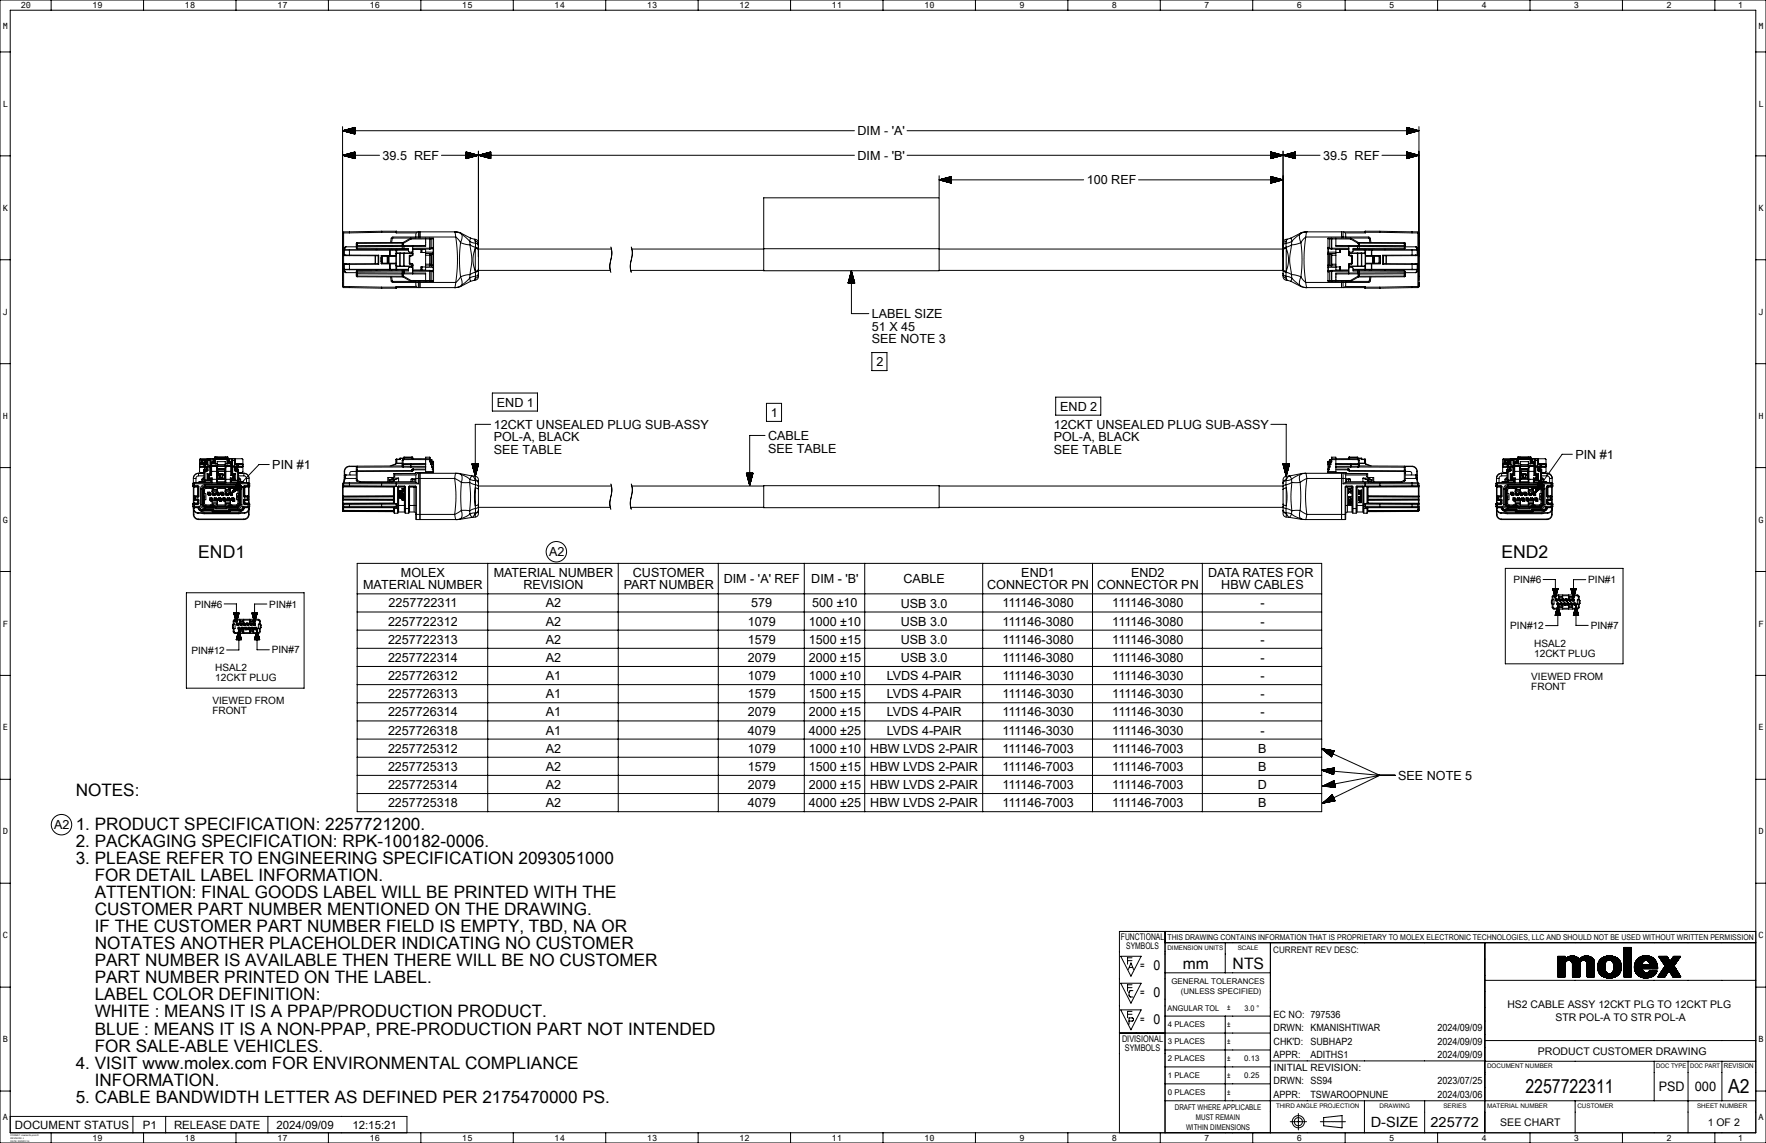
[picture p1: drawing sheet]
<svg xmlns="http://www.w3.org/2000/svg" width="864mm" height="559mm" viewBox="0 0 864 559" stroke-linecap="round" stroke-linejoin="round" font-family="sans-serif">
<defs><g id="words">
<g font-size="9.6">
<text x="746" y="534">2257722311</text>
<text x="845" y="534">A2</text>
</g>
<g font-size="8.6">
<text x="97" y="273">END1</text>
<text x="734" y="273">END2</text>
</g>
<g font-size="8.4">
<text x="37" y="389">NOTES:</text>
<text x="37" y="406">1. PRODUCT SPECIFICATION: 2257721200.</text>
<text x="37" y="414">2. PACKAGING SPECIFICATION: RPK-100182-0006.</text>
<text x="37" y="422">3. PLEASE REFER TO ENGINEERING SPECIFICATION 2093051000</text>
<text x="46" y="431">FOR DETAIL LABEL INFORMATION.</text>
<text x="46" y="439">ATTENTION: FINAL GOODS LABEL WILL BE PRINTED WITH THE</text>
<text x="46" y="447">CUSTOMER PART NUMBER MENTIONED ON THE DRAWING.</text>
<text x="46" y="456">IF THE CUSTOMER PART NUMBER FIELD IS EMPTY, TBD, NA OR</text>
<text x="46" y="464">NOTATES ANOTHER PLACEHOLDER INDICATING NO CUSTOMER</text>
<text x="46" y="472">PART NUMBER IS AVAILABLE THEN THERE WILL BE NO CUSTOMER</text>
<text x="46" y="481">PART NUMBER PRINTED ON THE LABEL.</text>
<text x="46" y="489">LABEL COLOR DEFINITION:</text>
<text x="46" y="497">WHITE : MEANS IT IS A PPAP/PRODUCTION PRODUCT.</text>
<text x="46" y="506">BLUE : MEANS IT IS A NON-PPAP, PRE-PRODUCTION PART NOT INTENDED</text>
<text x="46" y="514">FOR SALE-ABLE VEHICLES.</text>
<text x="37" y="522">4. VISIT www.molex.com FOR ENVIRONMENTAL COMPLIANCE</text>
<text x="46" y="531">INFORMATION.</text>
<text x="37" y="539">5. CABLE BANDWIDTH LETTER AS DEFINED PER 2175470000 PS.</text>
</g>
<g font-size="7.7">
<text x="578" y="474">mm</text>
<text x="603" y="474">NTS</text>
</g>
<text font-size="6.9" x="670" y="551">D-SIZE</text>
<text font-size="6.8" x="700" y="551">225772</text>
<g font-size="6.7">
<text x="564" y="474">0</text>
<text x="564" y="488">0</text>
<text x="564" y="501">0</text>
</g>
<g font-size="6.4">
<text x="811" y="534">PSD</text>
<text x="829" y="534">000</text>
</g>
<g font-size="6.1">
<text x="419" y="66">DIM - 'A'</text>
<text x="187" y="78">39.5 REF</text>
<text x="419" y="78">DIM - 'B'</text>
<text x="647" y="78">39.5 REF</text>
<text x="531" y="90">100 REF</text>
<text x="426" y="156">LABEL SIZE</text>
<text x="426" y="162">51 X 45</text>
<text x="426" y="168">SEE NOTE 3</text>
<text x="429" y="179">2</text>
<text x="243" y="199">END 1</text>
<text x="377" y="204">1</text>
<text x="518" y="201">END 2</text>
<text x="241" y="210">12CKT UNSEALED PLUG SUB-ASSY</text>
<text x="515" y="210">12CKT UNSEALED PLUG SUB-ASSY</text>
<text x="241" y="216">POL-A, BLACK</text>
<text x="376" y="215">CABLE</text>
<text x="515" y="216">POL-A, BLACK</text>
<text x="241" y="222">SEE TABLE</text>
<text x="376" y="221">SEE TABLE</text>
<text x="515" y="222">SEE TABLE</text>
<text x="770" y="224">PIN #1</text>
<text x="133" y="229">PIN #1</text>
<text x="269" y="272">A2</text>
<text x="196" y="282">MOLEX</text>
<text x="241" y="282">MATERIAL NUMBER</text>
<text x="310" y="282">CUSTOMER</text>
<text x="354" y="285">DIM - 'A' REF</text>
<text x="397" y="285">DIM - 'B'</text>
<text x="442" y="285">CABLE</text>
<text x="499" y="282">END1</text>
<text x="553" y="282">END2</text>
<text x="591" y="282">DATA RATES FOR</text>
<text x="178" y="288">MATERIAL NUMBER</text>
<text x="256" y="288">REVISION</text>
<text x="305" y="288">PART NUMBER</text>
<text x="483" y="288">CONNECTOR PN</text>
<text x="536" y="288">CONNECTOR PN</text>
<text x="597" y="288">HBW CABLES</text>
<text x="190" y="297">2257722311</text>
<text x="267" y="297">A2</text>
<text x="367" y="297">579</text>
<text x="397" y="297">500 ±10</text>
<text x="440" y="297">USB 3.0</text>
<text x="490" y="297">111146-3080</text>
<text x="544" y="297">111146-3080</text>
<text x="616" y="297">-</text>
<text x="190" y="306">2257722312</text>
<text x="267" y="306">A2</text>
<text x="366" y="306">1079</text>
<text x="396" y="306">1000 ±10</text>
<text x="440" y="306">USB 3.0</text>
<text x="490" y="306">111146-3080</text>
<text x="544" y="306">111146-3080</text>
<text x="616" y="306">-</text>
<text x="190" y="315">2257722313</text>
<text x="267" y="315">A2</text>
<text x="366" y="315">1579</text>
<text x="396" y="315">1500 ±15</text>
<text x="440" y="315">USB 3.0</text>
<text x="490" y="315">111146-3080</text>
<text x="544" y="315">111146-3080</text>
<text x="616" y="315">-</text>
<text x="190" y="324">2257722314</text>
<text x="267" y="324">A2</text>
<text x="366" y="324">2079</text>
<text x="396" y="324">2000 ±15</text>
<text x="440" y="324">USB 3.0</text>
<text x="490" y="324">111146-3080</text>
<text x="544" y="324">111146-3080</text>
<text x="616" y="324">-</text>
<text x="190" y="332">2257726312</text>
<text x="267" y="332">A1</text>
<text x="366" y="332">1079</text>
<text x="396" y="332">1000 ±10</text>
<text x="434" y="333">LVDS 4-PAIR</text>
<text x="490" y="332">111146-3030</text>
<text x="544" y="332">111146-3030</text>
<text x="616" y="332">-</text>
<text x="190" y="341">2257726313</text>
<text x="267" y="341">A1</text>
<text x="366" y="341">1579</text>
<text x="396" y="341">1500 ±15</text>
<text x="434" y="341">LVDS 4-PAIR</text>
<text x="490" y="341">111146-3030</text>
<text x="544" y="341">111146-3030</text>
<text x="616" y="341">-</text>
<text x="190" y="350">2257726314</text>
<text x="267" y="350">A1</text>
<text x="366" y="350">2079</text>
<text x="396" y="350">2000 ±15</text>
<text x="434" y="350">LVDS 4-PAIR</text>
<text x="490" y="350">111146-3030</text>
<text x="544" y="350">111146-3030</text>
<text x="616" y="350">-</text>
<text x="190" y="359">2257726318</text>
<text x="267" y="359">A1</text>
<text x="366" y="359">4079</text>
<text x="396" y="359">4000 ±25</text>
<text x="434" y="359">LVDS 4-PAIR</text>
<text x="490" y="359">111146-3030</text>
<text x="544" y="359">111146-3030</text>
<text x="616" y="359">-</text>
<text x="190" y="368">2257725312</text>
<text x="267" y="368">A2</text>
<text x="366" y="368">1079</text>
<text x="396" y="368">1000 ±10</text>
<text x="426" y="368">HBW LVDS 2-PAIR</text>
<text x="490" y="368">111146-7003</text>
<text x="544" y="368">111146-7003</text>
<text x="615" y="368">B</text>
<text x="190" y="377">2257725313</text>
<text x="267" y="377">A2</text>
<text x="366" y="377">1579</text>
<text x="396" y="377">1500 ±15</text>
<text x="426" y="377">HBW LVDS 2-PAIR</text>
<text x="490" y="377">111146-7003</text>
<text x="544" y="377">111146-7003</text>
<text x="615" y="377">B</text>
<text x="684" y="381">SEE NOTE 5</text>
<text x="190" y="386">2257725314</text>
<text x="267" y="386">A2</text>
<text x="366" y="386">2079</text>
<text x="396" y="386">2000 ±15</text>
<text x="426" y="386">HBW LVDS 2-PAIR</text>
<text x="490" y="386">111146-7003</text>
<text x="544" y="386">111146-7003</text>
<text x="615" y="386">D</text>
<text x="190" y="395">2257725318</text>
<text x="267" y="395">A2</text>
<text x="366" y="395">4079</text>
<text x="396" y="395">4000 ±25</text>
<text x="426" y="395">HBW LVDS 2-PAIR</text>
<text x="490" y="395">111146-7003</text>
<text x="544" y="395">111146-7003</text>
<text x="615" y="395">B</text>
<text x="27" y="405">A2</text>
</g>
<g font-size="5.6">
<text x="7" y="552">DOCUMENT STATUS</text>
<text x="70" y="552">P1</text>
<text x="85" y="552">RELEASE DATE</text>
<text x="135" y="552">2024/09/09</text>
<text x="172" y="552">12:15:21</text>
</g>
<g font-size="5.1">
<text x="558" y="474">=</text>
<text x="558" y="487">=</text>
<text x="737" y="493">HS2 CABLE ASSY 12CKT PLG TO 12CKT PLG</text>
<text x="558" y="500">=</text>
<text x="761" y="499">STR POL-A TO STR POL-A</text>
<text x="752" y="516">PRODUCT CUSTOMER DRAWING</text>
<text x="734" y="551">SEE CHART</text>
<text x="835" y="551">1 OF 2</text>
</g>
<g font-size="4.9">
<text x="740" y="285">PIN#6</text>
<text x="777" y="285">PIN#1</text>
<text x="95" y="297">PIN#6</text>
<text x="132" y="297">PIN#1</text>
<text x="739" y="308">PIN#12</text>
<text x="778" y="308">PIN#7</text>
<text x="750" y="316">HSAL2</text>
<text x="94" y="320">PIN#12</text>
<text x="133" y="319">PIN#7</text>
<text x="750" y="321">12CKT PLUG</text>
<text x="105" y="328">HSAL2</text>
<text x="105" y="333">12CKT PLUG</text>
<text x="749" y="332">VIEWED FROM</text>
<text x="749" y="337">FRONT</text>
<text x="104" y="344">VIEWED FROM</text>
<text x="104" y="349">FRONT</text>
<text x="623" y="498">EC NO: 797536</text>
<text x="623" y="504">DRWN: KMANISHTIWAR</text>
<text x="703" y="504">2024/09/09</text>
<text x="623" y="511">CHK'D:</text>
<text x="641" y="511">SUBHAP2</text>
<text x="703" y="511">2024/09/09</text>
<text x="623" y="517">APPR:</text>
<text x="641" y="517">ADITHS1</text>
<text x="703" y="517">2024/09/09</text>
<text x="623" y="524">INITIAL REVISION:</text>
<text x="623" y="530">DRWN: SS94</text>
<text x="703" y="530">2023/07/25</text>
<text x="623" y="537">APPR:</text>
<text x="641" y="537">TSWAROOPNUNE</text>
<text x="703" y="537">2024/03/06</text>
</g>
<g font-size="4.5">
<text x="548" y="460">FUNCTIONAL</text>
<text x="551" y="464">SYMBOLS</text>
<text x="549" y="509">DIVISIONAL</text>
<text x="550" y="514">SYMBOLS</text>
</g>
<text font-size="4.4" x="623" y="466">CURRENT REV DESC:</text>
<g font-size="4.2">
<text x="10" y="4">20</text>
<text x="45" y="4">19</text>
<text x="90" y="4">18</text>
<text x="136" y="4">17</text>
<text x="181" y="4">16</text>
<text x="226" y="4">15</text>
<text x="271" y="4">14</text>
<text x="316" y="4">13</text>
<text x="362" y="4">12</text>
<text x="407" y="4">11</text>
<text x="452" y="4">10</text>
<text x="498" y="4">9</text>
<text x="544" y="4">8</text>
<text x="589" y="4">7</text>
<text x="634" y="4">6</text>
<text x="679" y="4">5</text>
<text x="724" y="4">4</text>
<text x="770" y="4">3</text>
<text x="815" y="4">2</text>
<text x="850" y="4">1</text>
<text x="1" y="14">M</text>
<text x="860" y="14">M</text>
<text x="1" y="52">L</text>
<text x="860" y="52">L</text>
<text x="1" y="103">K</text>
<text x="860" y="103">K</text>
<text x="1" y="154">J</text>
<text x="860" y="154">J</text>
<text x="1" y="205">H</text>
<text x="860" y="205">H</text>
<text x="1" y="256">G</text>
<text x="860" y="256">G</text>
<text x="1" y="306">F</text>
<text x="860" y="306">F</text>
<text x="1" y="357">E</text>
<text x="860" y="357">E</text>
<text x="1" y="408">D</text>
<text x="860" y="408">D</text>
<text x="1" y="459">C</text>
<text x="860" y="459">C</text>
<text x="1" y="510">B</text>
<text x="860" y="510">B</text>
<text x="1" y="548">A</text>
<text x="860" y="548">A</text>
<text x="45" y="558">19</text>
<text x="90" y="558">18</text>
<text x="136" y="558">17</text>
<text x="181" y="558">16</text>
<text x="226" y="558">15</text>
<text x="271" y="558">14</text>
<text x="316" y="558">13</text>
<text x="362" y="558">12</text>
<text x="407" y="558">11</text>
<text x="452" y="558">10</text>
<text x="498" y="558">9</text>
<text x="544" y="558">8</text>
<text x="589" y="558">7</text>
<text x="634" y="558">6</text>
<text x="679" y="558">5</text>
<text x="724" y="558">4</text>
<text x="770" y="558">3</text>
<text x="815" y="558">2</text>
<text x="850" y="558">1</text>
</g>
<g font-size="3.9">
<text x="571" y="460">THIS DRAWING CONTAINS INFORMATION THAT IS PROPRIETARY TO MOLEX ELECTRONIC TECHNOLOGIES, LLC AND SHOULD NOT BE USED WITHOUT WRITTEN PERMISSION</text>
<text x="573" y="481">GENERAL TOLERANCES</text>
<text x="578" y="486">(UNLESS SPECIFIED)</text>
<text x="571" y="494">ANGULAR TOL</text>
<text x="600" y="494">±</text>
<text x="609" y="494">3.0 °</text>
<text x="571" y="502">4 PLACES</text>
<text x="600" y="502">±</text>
<text x="571" y="511">3 PLACES</text>
<text x="600" y="511">±</text>
<text x="571" y="519">2 PLACES</text>
<text x="600" y="519">±</text>
<text x="608" y="519">0.13</text>
<text x="571" y="527">1 PLACE</text>
<text x="600" y="527">±</text>
<text x="608" y="527">0.25</text>
<text x="571" y="535">0 PLACES</text>
<text x="600" y="535">±</text>
<text x="575" y="542">DRAFT WHERE APPLICABLE</text>
<text x="585" y="547">MUST REMAIN</text>
<text x="580" y="552">WITHIN DIMENSIONS</text>
</g>
<text font-size="3.3" x="843" y="522">REVISION</text>
<g font-size="3.1">
<text x="571" y="464">DIMENSION UNITS</text>
<text x="605" y="464">SCALE</text>
<text x="727" y="522">DOCUMENT NUMBER</text>
<text x="810" y="522">DOC TYPE</text>
<text x="827" y="522">DOC PART</text>
<text x="624" y="542">THIRD ANGLE PROJECTION</text>
<text x="675" y="542">DRAWING</text>
<text x="706" y="542">SERIES</text>
<text x="727" y="541">MATERIAL NUMBER</text>
<text x="771" y="542">CUSTOMER</text>
<text x="830" y="542">SHEET NUMBER</text>
</g>
<g font-size="1.1">
<text x="5" y="555">FORMAT: master-tb-prod-D</text>
<text x="5" y="557">REVISION: J</text>
<text x="5" y="558">DATE: 2020/01/14</text>
</g>
</g></defs>
<g fill="none" stroke="#000" stroke-width=".49">
<path d="M0 0h864v559h-864zM5 5h854v549h-854zM25 0v5M70 0v5M115 0v5M161 0v5M206 0v5M251 0v5M296 0v5M341 0v5M387 0v5M432 0v5"/>
<path d="M477 0v5M522 0v5M567 0v5M613 0v5M658 0v5M703 0v5M748 0v5M793 0v5M839 0v5M0 25h5M859 25h5M0 76h5"/>
<path d="M168 62v78M168 76h18M168 64h250M168 64l6 2M168 76l6 2M168 76h6M168 64h6M169 76h5M169 75h5M169 63h5M169 64h5M170 77h4"/>
<path d="M170 75h4M170 63h4M170 65h4M171 75h3M171 63h3M171 65h3M171 77h3M172 65h2M172 77h2M172 75h2M172 63h2M173 65h1"/>
<path d="M173 77h1M173 74h1M173 62h1M173 66h1M173 78h1M174 62v4M174 74v4M174 62l-6 2M174 74l-6 2M228 74h1M228 75h1M228 75h2"/>
<path d="M228 75h3M228 75h4M228 76h5M228 76h12M228 78h.1M228 74l12 4M228 74v4M229 77h-1M230 77h-2M231 77h-3M232 77h-4M233 76h-5"/>
<path d="M234 74v51M235 76h5M236 75h4M236 76h4M236 77h4M237 77h3M237 75h3M238 77h2M238 75h2M239 75h1M239 77h1M239 74h1"/>
<path d="M240 78h.1M240 74v4M240 74l-12 4M418 76h-202M444 76h202M444 64h250M621 74h1M621 75h2M621 75h3M621 75h4M621 75h5M621 76h6"/>
<path d="M621 76h12M621 78h.1M621 74l12 4M621 74v4M622 77h-1M623 77h-2M624 77h-3M625 77h-4M626 76h-5M627 76h-6M627 74v51M628 76h5"/>
<path d="M629 76h4M629 75h4M630 77h3M630 75h3M631 75h2M631 77h2M632 77h1M632 75h1M633 77h.1M633 74h.1M633 78h.1M633 74v4"/>
<path d="M633 74l-12 4M676 76h18M688 74h.1M688 75h1M688 75h2M688 75h3M688 75h4M688 76h5M688 76h6M688 62l6 2M688 62v4M688 74v4"/>
<path d="M688 62h.1M688 63h1M688 63h2M688 63h3M688 63h4M688 64h5M688 64h6M688 66h.1M688 74l6 2M688 78h.1M689 65h-1M689 77h-1"/>
<path d="M690 65h-2M690 77h-2M691 65h-3M691 77h-3M692 65h-4M692 77h-4M692 64h-4M692 76h-4M693 64h-5M693 76h-5M694 62v78M694 64l-6 2"/>
<path d="M694 76l-6 2M859 76h5M459 86v10M459 88h71M459 88l6 2M459 88h6M460 88h5M461 88h4M461 87h4M461 89h4M462 87h3M462 89h3"/>
<path d="M463 89h2M463 87h2M464 89h1M464 87h1M465 86h.1M465 90h.1M465 86v4M465 86l-6 2M557 88h70M621 87h5M621 88h6M621 90h.1"/>
<path d="M621 86h1M621 87h2M621 87h3M621 87h4M621 86v4M621 86l6 2M622 89h-1M623 89h-2M624 89h-3M625 89h-4M626 88h-5M627 88h-6"/>
<path d="M627 88l-6 2M168 116h.1M168 117v2M168 113v1M168 113h3M168 114v26M168 114h3M171 113v1M174 120v1M174 119v1M174 120h1M174 119h.1"/>
<path d="M175 119h.1M175 119h-1M175 120h.1M175 119v1M187 113v1M187 113h7M187 113h-16M187 114h-16M187 114h7M191 117h1M191 117v2M192 117v2"/>
<path d="M192 116v1M192 116l-1 1M192 116h.1M192 116h11M194 113h.1M194 114h.1M194 113v1M194 114h10M194 113h28M197 119h.1M197 119v1M197 119h-22"/>
<path d="M197 120h-22M201 116v1M201 116l-4 3M201 117h.1M201 116h.1M201 117l-4 2M203 116a1.8 1.8 0 0 1 2-3v3M203 116h2M203 116h-11M205 116h18M205 116h.1M205 113v3"/>
<path d="M208 117h-7M208 118h.1M208 119v1M208 117h.1M208 119h.1M208 116h-7M208 117v3h-6M208 117h2M208 116h2M208 116v1M210 117v4M210 116v1"/>
<path d="M210 117h.1M210 117h1M211 117h.1M211 116v1M211 117v5h1M212 117v-1v5M222 113l4 1M222 113l1 3M222 113h1zM222 113l3 1M223 116l2 3M223 116l1 11-1 11"/>
<path d="M225 119v8v8M225 119l5 1M225 114l5 2M225 114h1M226 114l4 4M226 114v2l-1 3M230 118v2M230 118l3 1M230 120l2 1M230 120l1 7-1 7M230 116v2M230 116l2 1"/>
<path d="M232 117h.1M232 117v1M232 117l2 1v1M232 118l1 1M232 118h2v1M233 119l-1 2M233 119l1 1M234 119v1M627 119v1M629 119v2M629 119l-2 1M629 117l-1 1-1 1"/>
<path d="M629 117v1M629 118v1M629 118h-1l-1 1M629 117h.1M631 116l1 2M631 116l-2 1M632 120l-1 7 1 7M632 120l-3 1M632 118l-3 1M632 118v2M636 114l-4 4M636 114l-1 2 1 3"/>
<path d="M636 114h.1M636 114l-5 2M636 119l1 8-1 8M636 119l-4 1M638 113h1zM639 116l-1 11 1 11M639 116l-3 3M639 116h18M639 113l-3 1M639 113v3M639 113h28M650 117l-1-1 1 5"/>
<path d="M650 116v1M650 117v5M650 117h.1M650 116l1 1M651 117h.1M651 117v4M651 116v1M653 117h7M653 116h7M653 117v3h7M653 116h-2M653 116v1"/>
<path d="M653 117h-2M656 113v3M657 116v-3a1.3 1.3 0 0 1 1 2v1M657 116h1M657 116h.1M658 114h10M658 116h11M660 117l4 2M660 116v1M660 117h.1M660 116h1M661 116l-1 1"/>
<path d="M661 116v1M661 116h.1M661 117h-1M661 116l3 3M664 119h.1M664 119h1M664 119v1M664 119h23M664 120h23M665 119h-1M665 119h.1M665 119v1"/>
<path d="M667 113l1 1M667 113h.1M668 114h.1M668 113h-1M668 113h.1M668 113v1M668 113h7M668 114h7M669 116l1 1M669 116h.1M670 117v2M670 117h.1"/>
<path d="M675 114h16M675 113v1M675 113h16M687 120h.1M687 119v1M687 119h.1M687 120v1M691 114h2M691 113v1M691 113h2M693 113l1 1h-1M693 113v1"/>
<path d="M693 114v26M694 116h.1M694 117v2M0 127h5M168 138h.1M168 135v2M168 132h1M168 125h1M168 133h.1M168 122v1M168 131v1M168 132h3"/>
<path d="M168 122h3M168 121h1M168 133h1M168 121v4M168 129v4M168 121h.1M168 133h6M169 122h-1M169 132h2M169 122h2M169 129h-1M169 125h.1"/>
<path d="M169 133h-1M169 133h.1M169 121v1M169 132v1M169 125h2M169 121h.1M169 129h.1M171 125h.1M171 125h14M171 129h.1M171 129h-2M171 132h.1"/>
<path d="M171 122h23M171 132h23M171 122v3M171 129v3M171 122h.1M171 132h20M171 122h20M174 133v1M174 134v1M174 135h.1M174 134h1M174 121l1 1"/>
<path d="M174 121h-6M174 135h1M174 120l1 1M175 132v1M175 122h22M175 132l-1 1M175 135h.1M175 134h.1M175 134v1M175 120h-1M175 134h22M175 135h22"/>
<path d="M175 121h22M175 133h22M175 121v1M175 121h.1M175 133l-1 1M175 133h.1M183 125v4M184 125v4M184 122h.1M184 132h.1M185 129h.1M185 129h-14"/>
<path d="M185 125v4M185 125h.1M186 126h.1M186 128h.1M186 129h1M186 125h1M186 129h8M187 125v4M187 129h2M189 125v4M189 125h-2M189 129h1"/>
<path d="M190 125v4M190 125h-1M190 129h.1M190 125h.1M190 129h4M191 122v3v-3M191 122h.1M191 132h.1M191 132v-3v3M191 132h9M191 122h9M191 135v2"/>
<path d="M191 122h1M191 137l1 1M192 135v2M192 122h.1M192 132h-1M192 137v1M192 137h-1M192 132h.1M192 138h.1M192 138h11M193 122h1M194 122h.1"/>
<path d="M194 132h-1M194 125h-8v4M194 129h-8M194 125h-4M194 122v10M194 124h.1M194 130h.1M194 124v6M194 132h.1M194 122h6M194 132h6M194 122v2"/>
<path d="M194 130v2M194 130h7M194 124h7M194 124h1M194 130h1M195 130h1M195 124h1M195 124v6M196 130h.1M196 124v6M196 124h.1M196 124h-1"/>
<path d="M196 124h1M196 130h1M197 132h-22M197 135h.1M197 133h-22M197 120l-22 1M197 121v1M197 133v1M197 133v2M197 121h.1M197 120h.1M197 133h.1"/>
<path d="M197 120v1M197 120h1M197 121h1M197 133h1M197 134v1M197 132v1M197 132h.1M197 134h.1M197 135l4 2M197 122h.1M197 134h1M197 122h1"/>
<path d="M197 130h1M197 124h1M197 124v6M198 133h4M198 133h.1M198 120v1M198 133v1M198 120h.1M198 132v1M198 121v1M198 134h4M198 122h2"/>
<path d="M198 132h-1M198 130h.1M198 124v6M198 124h.1M198 124h-1M198 124h3M198 130h3M200 132h-2M200 129h.1M200 125h.1M200 125v4M200 129h1"/>
<path d="M200 129h2M201 137h.1M201 137v1M201 137h7M201 138h7M201 124h.1M201 124h1M201 130h.1M201 125h-1M201 130h1M202 130h-1M202 124h-1"/>
<path d="M202 124h.1M202 122v1M202 130h.1M202 129h.1M202 125h.1M202 123v1M202 124v1M202 129v1M202 130v1M202 125h-2M202 131a1.3 1.3 0 0 0-2 0 1.3 1.3 0 0 0 0 1l-2 1M202 133h8"/>
<path d="M202 133l6 1v3M202 121v2a1.3 1.3 0 0 1-2 0 1.3 1.3 0 0 1 0-2h-2M202 120h-4M202 134h6M202 133v1M202 131v2M202 133h.1M202 121h.1M202 120h.1M202 120v1M202 132h8M202 123v2"/>
<path d="M202 129v2M202 131v1M203 138a1.8 1.8 0 0 0 2 3v-3M203 138h2M205 138h18M205 138h.1M205 138v3M206 122v1M206 131v1M206 123h.1M206 131h.1M206 123h2"/>
<path d="M208 123v1M208 130v1M208 131v1h-6M208 130l-2 1M208 125h2M208 123h4M208 125v4M208 129v1M208 124h2M208 124v1M208 120h-6M208 137v1"/>
<path d="M210 124h1M210 122h-8h6v1M210 125v4M210 129h-2M210 129v1M210 124h.1M210 133v4M210 137h-2M210 121h-8M210 132h.1M210 121v1M210 137h.1"/>
<path d="M210 130h-2M210 129h.1M210 125h.1M210 138h-2M210 133h.1M210 121h.1M210 124v1M210 132v1M210 122h.1M210 137v1M210 130h.1M210 130h1"/>
<path d="M210 133h1M211 137v1M211 121h.1M211 133h.1M211 121v1M211 137h.1M211 137h-1M211 121h-1M211 132v1M211 130h-1M211 124h.1M211 130h.1"/>
<path d="M211 124h1M211 124v6M211 121h1M211 133v4M212 131h-4M212 131h.1M212 123h.1M212 131v1M212 132l-1 1M212 122v1M212 121v1M212 132v1"/>
<path d="M212 130h-1M212 124h.1M212 133h-1M212 122h.1M212 132h.1M212 130h.1M212 124v6M212 123v1M212 130v1M212 121h.1M212 133v5v-1M212 133h.1"/>
<path d="M223 138l-1 3M225 135l-2 3M225 135l1 3v2M226 140l-4 1M226 140h-1M230 136l-4 4M230 136v2M230 134l-5 1M230 134v2M230 138l-5 2M232 137l-2 1M232 133h.1"/>
<path d="M232 121l2 1M232 121v2a14 14 0 0 0 0 10M232 121v12M232 136v1M232 137h.1M232 121h.1M232 133l-2 1M232 133l1 2M233 135l-1 1M233 135l-3 1M234 134v2l-2 1M234 132l-2 1"/>
<path d="M234 122v10M234 132h.1M234 122h.1M234 120v2M234 134l-1 1M234 132v2M234 134v2h-2M234 134h.1M234 132h64M234 122h65M299 121v1M299 122v4a12 12 0 0 0 0 7"/>
<path d="M308 132h65M308 132l1 1M309 121a19 19 0 0 1-1 9v2M309 122h64M373 122v10h86v-10M373 122v-25h86v25M373 122h86M415 138h3M415 138h.1M415 137v1M415 136v2M416 135v3"/>
<path d="M416 134v4M416 133v5M416 132v21h9M416 132l-1 6M416 132l2 6M417 133v5M417 134v4M417 135v3M417 136v2M418 137v1M418 138h.1M459 132h168"/>
<path d="M459 122h168M627 134l1 2 1 1M627 132l2 1M627 122v10M627 122h.1M627 132h.1M627 134l2 1M627 132v2M627 120v2M627 134l1 2h1M627 134h.1M627 122v10z"/>
<path d="M629 135l3 1M629 135v1M629 121h.1M629 121l-2 1M629 133v2M629 133l3 1M629 136v1M629 133h.1M629 121v2a14 14 0 0 1 0 10M629 121v12M629 137h.1M629 137l2 1"/>
<path d="M631 138l5 2M632 134l4 1M632 134v2M632 136l-1 2M632 136l4 4M636 140l3 1M636 140h.1M636 135l-1 3 1 2M636 135l3 3M639 138v3M639 138h18M649 124h1"/>
<path d="M649 130h1M649 123h1M649 131h1M649 133v4h1M649 124v6M649 130h.1M649 124h.1M649 123v1M649 130v1M649 132h1M649 133h1M649 132v1"/>
<path d="M649 122h1M649 122v1M649 131v1M650 130h.1M650 124v6M650 131h3M650 130v1M650 123v1M650 122v1M650 132v1M650 131v1M650 121v1"/>
<path d="M650 124h-1M650 133h.1M650 121l-1 1M650 121h-1M650 124h.1M650 137v1M650 133v4M650 121h.1M650 137h.1M650 130h1M650 124h1M651 133h.1"/>
<path d="M651 121h.1M651 132v1M651 137l-1 1M651 121v1M651 137h.1M651 125h.1M651 129v1M651 129h.1M651 125v4M651 130h.1M651 122h.1M651 133v4"/>
<path d="M651 132h.1M651 137v1M651 122h9h-7v1M651 130h2M651 124v1M651 124h.1M651 138h2M651 124h-1M651 129h2M651 121h9M651 137h2M653 123h-3"/>
<path d="M653 134v1M653 136h.1M653 137h.1M653 135h.1M653 130v1M653 123v1M653 131v1h7M653 130l2 1M653 125v4M653 124h-2M653 124v1M653 129v1"/>
<path d="M653 120h7M653 137v1M653 125h-2M655 131v1M655 131h.1M655 123h-2M655 122v1M655 123h.1M655 131l1 1M656 122l-1 1M656 138v3M657 138v2a1.3 1.3 0 0 0 1-1v-1"/>
<path d="M657 138h1M657 138h.1M658 138h11M659 131l1 1M659 124h1M660 130h-1M660 125h.1M660 130h.1M660 120v1M660 121v2a1.3 1.3 0 0 0 1 0 1.3 1.3 0 0 0 1-2h2M660 121h.1M660 120h.1"/>
<path d="M660 133v1M660 134h-7M660 133l-7 1v3M660 133h.1M660 131a1.3 1.3 0 0 1 1 0 1.3 1.3 0 0 1 1 1l2 1M660 131v2M660 132h-9M660 120h4M660 124h.1M660 129h.1M660 133h-9M660 123v2"/>
<path d="M660 129v2M660 122l-1 1M660 125h1M660 123v1M660 124v1M660 129v1M660 130v1M660 130h7M660 124h7M660 124h4M660 130h4M660 137h-7"/>
<path d="M660 137h.1M660 137v1M660 137h1M660 138h-7M661 137l-1 1M661 137h.1M661 125h.1M661 129h.1M661 129h-1M661 125v4M662 132h2M662 132h9"/>
<path d="M662 122h9M662 122h5M662 132h5M664 124h.1M664 130h.1M664 124v6M664 134h-4M664 122h-2M664 120h.1M664 132h.1M664 134h.1M664 122h.1"/>
<path d="M664 120v1M664 133h.1M664 133h-4M664 133v1M664 121v1M664 132v1M664 121h.1M664 124h2M664 130h2M664 135l-4 2M664 135h.1M664 135h1"/>
<path d="M664 135l-3 2M664 134v1M664 132l1 1M664 120h1M664 133h1M664 121h1M665 135h-1M665 133h22M665 120l22 1M665 121l-1 1M665 133v2M665 135h.1"/>
<path d="M665 133h.1M665 120v1M665 133l-1 1M665 132h22M666 124h.1M666 130h.1M666 124v6M666 124h1M666 130h1M667 132h1M667 124h.1M667 124h1"/>
<path d="M667 130h.1M667 130h1M667 122v2M667 130v2M668 130h-1M668 124h-1M668 124h.1M668 130h.1M668 122h-1M668 124v6M668 132h.1M668 125h3"/>
<path d="M668 122h23M668 132h23M668 125h7v4M668 122v10M668 129h7M668 122h.1M669 138h.1M669 138h-11M669 132h1M670 137l-1 1M670 137h.1M670 132h.1"/>
<path d="M670 122h-1M670 135v2M670 122h.1M671 132h.1M671 122h.1M671 132v-3v3M671 132h20M671 122h20M671 122v3v-3M671 125v4M671 125h1M671 129h1"/>
<path d="M671 129h-3M672 125v4M672 125h.1M672 129h.1M672 125h2M674 125v4M674 129h-2M674 125h1M674 129h1M675 126h.1M675 128h.1M675 129h-7"/>
<path d="M676 125h.1M676 125v4M676 129h15M676 129h.1M677 122h.1M677 132h.1M678 122h.1M678 132h.1M678 125v4M687 121h-22M687 133h-22M687 121v1"/>
<path d="M687 133h.1M687 133v1M687 121h.1M687 134h.1M687 134v1M687 135h.1M687 134h-23M687 135h-22M687 135h-23M687 122h-22M687 132v1M687 121h6"/>
<path d="M691 129h.1M691 125h-15M691 125h.1M691 122h2M691 132h2M691 129h1M691 122h.1M691 132h.1M691 122v3M691 129v3M692 125h-1M692 129h.1"/>
<path d="M692 129h1M692 121h1M692 125h.1M692 125h1M693 129h.1M693 125h-1M693 133h.1M693 121h.1M693 121v1M693 132v1M693 133h-1M693 122h.1"/>
<path d="M693 133h-6M693 132h.1M693 125h.1M693 131v1M693 122v1M693 121v4M693 129v4M694 138h.1M694 135v2M859 127h5M168 140v1M168 140h.1"/>
<path d="M168 141h3M168 140h3M171 141h16M171 140v1M171 140h16M187 141h7M187 140v1M187 140h7M194 140h.1M194 140v1M194 140h10M194 141h.1"/>
<path d="M194 141h28M222 141h1zM225 140l-3 1M638 141h1zM639 141h28M658 140h10M667 141h1M667 140v1M667 141h.1M668 140h-1M668 140h.1M668 141h.1"/>
<path d="M668 140v1M668 141h7M668 140h7M675 140v1M691 140v1M691 140h2M691 140h-16M691 141h2M691 141h-16M693 140v1M693 140h1M694 140l-1 1"/>
<path d="M0 178h5M426 172h8v9h-8zM859 178h5M241 192h22v9h-22zM375 197h7v9h-7zM516 194h22v9h-22zM240 207h-8v26M374 213h-7v24M621 207h8v26M0 229h5M94 238h1M94 238h.1"/>
<path d="M94 237h1M94 237v1M95 238h.1M95 234h1M95 237h.1M95 234v2M95 237v1M95 238v8M95 238h-1M95 236l-1 1M95 236h27M95 238h2"/>
<path d="M95 238v5M95 236v1M95 237h26M96 234v2h-1M97 238h.1M97 238v4M97 238h-2M97 238v5M97 233l-1 1M97 231l-2 1v2M97 231v2M97 231h3"/>
<path d="M97 233h3M97 236h1zM98 228h.1M98 227v1M98 228v3h2M98 236h2M98 227h.1M98 227h2M98 227h3M98 228h3M98 239h1M98 239v8"/>
<path d="M98 225h3v1h-3zM98 225h1v1h1h-1h-1h1zM99 239h.1M99 239v8M99 235v1M99 235h.1M99 236h1M99 235h1M99 239h1M100 234l-1 1M100 234h.1M100 239h.1"/>
<path d="M100 239v3M100 231h.1M100 230v1M100 230h.1M100 231v1M100 227v1M100 227h.1M100 228h.1M100 228h-2M100 225h1l-1 1h1h-1zM100 233h.1M100 232v1"/>
<path d="M100 233v3M100 236h.1M100 235v1M100 235h.1M100 231v4M100 239v2M100 229h.1M100 229v1M100 230h1M100 229h1M100 238l-1 1M100 237l-1 1-1 1"/>
<path d="M100 238h-1v1M100 237v1M100 238h.1M100 238h16M100 237h16M100 236h3M100 235h3M100 231h1M100 228h1M100 227h2M100 227h1M101 239h-1"/>
<path d="M101 239v-1l-1 1M101 229h.1M101 229v1M101 230h.1M101 230v1M101 228v1M101 228h.1M101 225v2M101 227h.1M101 225h.1M101 225h1M101 227h1"/>
<path d="M101 230h1M101 228v2M101 232h2M101 232v2M101 234h2M101 232h1M101 224v1M101 228h1M101 224h.1M102 224h-4v3M102 224h.1M102 228h1"/>
<path d="M102 228h.1M102 228h-1M102 224v1M102 224h1M102 224l-1 1M102 225h.1M102 225h-1M102 225v2M102 225h1M102 228v2M102 230l-1 1M102 232h.1"/>
<path d="M102 234h-1M102 234h1M102 232h1M102 232v2M102 234h.1M102 234h2M102 233h.1M103 228v4M103 232h.1M103 228h.1M103 224h.1M103 224h1"/>
<path d="M103 225v3M103 225h.1M103 224v1M103 238h.1M103 238v1M103 239h1M103 239h.1M103 232h-1M103 226h1M103 225v1M103 226h.1M103 226v1"/>
<path d="M103 227v1M103 227h3M103 235v1M103 234h.1M103 236h.1M103 234v1M103 235h.1M103 228v2M103 230h.1M103 230v2M103 226v2M103 227h.1"/>
<path d="M103 234h-1M103 226h2M103 228h10M103 230h3M104 239h.1M104 234v2l-1-2M104 234h-1M104 239v3h1v-1h1v1h1v-1h-1v-2M104 240h2M104 240v-1h2v1M104 224v2M104 226h.1"/>
<path d="M104 224h.1M104 226h-1M104 239h-3M105 238l-1 1M105 238h.1M105 224v2M105 225h.1M105 224h.1M105 226v1M105 225h6M105 227h.1M105 225v2"/>
<path d="M105 224v1M105 223v1M105 223h.1M105 224h6M105 223h6M105 224v3M106 234h-3M106 230v6M106 234h.1M106 230h.1M106 229v1M106 229h.1"/>
<path d="M106 228v1M106 228h.1M106 228h-3M106 223h.1M106 232h.1M106 228h4M106 227v-1h4v1M106 227v1M106 227h4M106 229h4M106 230h4M106 230v1"/>
<path d="M106 238v1M106 239h4M106 233h.1M106 233v3M106 236h.1M106 236h4M106 232v1M106 230v2M106 234h1M106 232v2M106 232h1M106 231h1"/>
<path d="M106 231v1M106 230l1 1M107 234h.1M107 234h3M107 232h.1M107 232v2M107 231v1M107 231h.1M107 231h3M107 238h.1M107 232h1M107 232v1"/>
<path d="M107 233l1 1M108 232h.1M108 232h-1M108 232v1M108 233v1M108 233h-1M108 232h1M108 234h.1M108 232v2M108 234h1M109 234h.1M109 232v2"/>
<path d="M109 232h.1M109 233v1M109 232v1M109 233h.1M109 232h1M110 231h.1M110 231v1M110 232h.1M110 232v2M110 234h.1M110 230h.1M110 230v1"/>
<path d="M110 228h.1M110 233h.1M110 230v2M110 223h.1M110 232v1M110 236h.1M110 233v3M110 240h3M110 238v1M110 239v3h1h1v-1l1 1h1v-1h-1v-2M110 228v1M110 229h.1"/>
<path d="M110 229v1M110 227v1M110 230v4M110 240l1-1h1v1M110 228h3M110 234h3M110 234v2v-2M110 230h3M111 224h.1M111 223h.1M111 224v1M111 225v2"/>
<path d="M111 223v1M111 224v3M111 225h.1M111 227h.1M111 226h.1M111 226h2M111 226v1M112 238h.1M112 238v1M112 224h.1M112 226h.1M112 224v2"/>
<path d="M112 239h4M112 239h1M112 226h1M112 224h2M113 239h.1M113 234v2v-2M113 234h.1M113 234h2M113 226v1M113 228h.1M113 228v2M113 230h.1"/>
<path d="M113 232h1M113 230v2M113 236h.1M113 235h.1M113 234v1M113 235v1M113 227v1M113 232h.1M113 232h1v2M113 236h3M113 235h3M113 227h-3"/>
<path d="M113 226h.1M113 225v1M113 225h.1M113 225h1M113 225v3M113 232h2M113 228v4M114 228h.1M114 228h-1M114 238l-1 1M114 238h.1M114 224h.1"/>
<path d="M114 224l-1 1M114 224v1M114 225h.1M114 225h-1M114 225h1M114 225v3M114 228h1M114 224h1M114 232h1M114 228v4M114 232h-1M114 232h.1"/>
<path d="M114 234h.1M114 232v2M114 240l3-3-3 3M114 233h1M115 228h.1M115 233h.1M115 234h.1M115 232h-1M115 232v2M115 230h.1M115 228v2M115 230v1"/>
<path d="M115 225v2M115 227h1M115 225h.1M115 224v1M115 224h.1M115 224h4v3M115 238l2-2-3 3M115 228h1M115 232h.1M115 227h.1M115 227h3M115 230h1"/>
<path d="M115 229h1M115 229v1M115 228v1M115 228h3M115 229h.1M115 231h1M116 230h.1M116 230h-1M116 229v1M116 229h.1M116 239h.1M116 239v-1v1h1"/>
<path d="M116 227v1M116 228h.1M116 227h.1M116 235v1M116 231v4M116 235h1M116 235h.1M116 236h.1M116 230v1M116 236l2 2M116 236l-3 5M116 227h1"/>
<path d="M116 228h2M116 238l1 1M116 237l2 1v1M116 238h1l1 1M116 237v1M116 238h.1M116 238h-16M116 230h1M116 229l1 1M116 228h1M116 236v1M116 239h1"/>
<path d="M116 239v2M116 231h.1M116 230l1 1M116 236l-1 2M117 235h.1M117 231h-1M117 235h-1M117 231v4M117 235l-1 1M117 235v1M117 233v3M117 236h-1"/>
<path d="M117 236h2M117 234h.1M117 236h.1M117 232v1M117 233h.1M117 233h2M117 227h-1M117 227v1M117 228h-1M117 228h2M117 230v1M117 230h.1"/>
<path d="M117 231v1M117 231h.1M117 231h2M117 234h-1M117 234v1M117 234l1 1M117 239h.1M117 239v3M117 239v8M117 239l1-1-2 1M117 237l-4 4M117 235h1"/>
<path d="M117 239h1M117 237l-3 4M118 235l-1 1M118 239h.1M118 239v8M118 237l-4 3M118 237l-3 3M118 238l-2 2M118 227h-2M118 228h.1M118 227h1M118 227h.1"/>
<path d="M118 238h.1M118 238l-5 3M118 236h1zM119 228h-1M119 227h.1M119 228h.1M119 227h-2M119 227v1M119 228v3h-2M119 238h.1M119 238v5M119 233l2 1"/>
<path d="M119 231l2 1 1 2M119 231v2M119 238h1M120 238h.1M120 238h-1M120 238h1M120 238h2M120 238v4M121 234h1M121 234v2M121 236l1 1M121 238h.1"/>
<path d="M121 238h1M121 237h1M121 236v1M121 237v1M122 238h.1M122 238v5M122 236v1M122 238h-1M122 237h.1M122 234v2M122 237v1M122 238v8"/>
<path d="M132 227h-5l-14 14M168 238h.1M168 237h.1M168 237v1M168 238v5M168 238h24M168 238h3M168 236v1M168 236h36l1 1M168 237h37M168 238h26M168 234h1"/>
<path d="M168 232h.1M168 234h.1M168 230h1M168 230v4M168 234v2M168 232h1M169 230v2M169 232h-1M169 234h.1M169 234h5M169 232h5M169 234l-1 2"/>
<path d="M169 232v2M169 232h.1M171 228l-2 1-1 1M171 228h.1M171 228l-2 1v1M171 238h16M171 236v2M174 230l-2 1a.9 .9 0 0 0-1 0 .9 .9 0 0 0 0 1M174 231v4M174 235h.1M174 230v1M174 235h1"/>
<path d="M174 230h1M174 231v1M174 231h.1M174 230h.1M174 228h1M174 228v2M174 235l2 1M174 228h-3M175 228h-4M175 230v1M175 230h-1M175 231v4"/>
<path d="M175 235h1M175 230h.1M175 235h-1M175 231h-1M175 228v2M176 236h.1M176 236h14M176 235l14 1M176 235v1M187 238h7M187 236v2M190 236h.1"/>
<path d="M190 233v3M191 235v1h1M191 235h.1M191 235h2M192 236h.1M192 236h-1M192 236h11M192 234h3M192 234l-1 1M192 234h.1M192 238h1M192 238v4"/>
<path d="M193 235h.1M193 233h-3v3M193 232h.1M193 232v1M193 238h.1M193 238v5M193 235v1M193 238v8M193 232h10M194 225h.1M194 225v2l-3 1M194 225h2"/>
<path d="M194 237v-1v1M194 238h.1M194 237h.1M194 237v1M194 224v1M194 224h.1M194 227l-3 1M194 227h3M194 224h1M194 225v2M194 226v1M194 226h3"/>
<path d="M194 225v1M194 238h1M194 238v11M195 238h.1M195 238v11M195 234l-2 1M195 234v2M195 238h-1M195 238h3M195 238v9M195 240h.1M195 224h1"/>
<path d="M195 224h.1M195 224l1 1M196 240h-1M196 240h.1M196 224h-1M196 224h.1M196 224h1M196 224h2M196 224v1M197 239h1l-1 1M197 239h.1M197 228h.1"/>
<path d="M197 228h-23M197 225v2M197 227v1M197 225h.1M197 227h.1M197 228h-22M197 239v1M197 240h.1M197 228h4M197 224h1M197 224h.1M198 224l-1 1"/>
<path d="M198 225h-1M198 224v1M198 223l-1 1M198 223h.1M198 223v1M198 224h.1M198 223h4M198 224h4M198 238h.1M198 238v9M198 238v11M200 238h.1"/>
<path d="M200 238v11M200 238v9M200 238h3M201 228h.1M201 227v1M201 227h.1M201 227h-4M201 227h7M201 228h7M201 235h1M201 235v1M201 234v1"/>
<path d="M201 223h.1M201 224h1M201 223v1M201 224h.1M201 223l1 1M201 230h-26M201 230l-26 1M201 230h.1M201 230h1M202 224h.1M202 234h-1M202 234h.1"/>
<path d="M202 223h.1M202 223v1M202 234v1M202 224v1M202 224h6M202 224h-4M202 230h.1M202 230h-1M202 225h6M202 225h-4M202 235v1M202 234h1"/>
<path d="M202 235h1M202 229v1M202 229l-1 1M203 238h.1M203 238v9M203 235h.1M203 234v1M203 235v1M203 231v1M203 231l-10 1M203 232h-10M203 238h1"/>
<path d="M203 231h.1M203 232h.1M203 234h.1M203 234h2M203 234v2M203 238v13M204 231h-1M204 238v13M205 231a1.8 1.8 0 0 0-2 3M205 231v3M205 234v3M205 234h17"/>
<path d="M205 231h18M205 231v23M208 227v1M208 228v3M208 225v2M208 224h2M208 224v1M208 228h-7M208 231h.1M208 231h-5M208 229h-6M208 227h-7"/>
<path d="M208 225h2M208 230h-6M210 225h1M210 224h-2M210 224h.1M210 224v1M210 225v1M210 226h1M210 225h.1M210 226h.1M211 225l-1 1M211 226h.1"/>
<path d="M211 225v1M211 226v1M211 227h.1M211 226h1M211 225h.1M211 227v1M211 228h.1M211 227h1M211 228h1M211 228v2M211 230h1M212 229l-1 1"/>
<path d="M212 228v1M212 229h.1M212 226h.1M212 227h.1M212 231h-4M212 230h.1M212 229v1M212 230v1M212 231h.1M212 226v1M212 227v1M212 227v2"/>
<path d="M222 234a61 61 0 0 1 0 17M222 234l4 2M223 231l2 1M223 231l-1 3M223 231h1M224 231h1M225 231l6 2M225 231h.1M225 231v1M225 232l1 2v2M225 232l5 2M226 236v14"/>
<path d="M230 236h-4M230 236l3 1M230 236v7v7M230 234v2M230 234l2 1M231 233l-1 1M231 233h.1M231 227h3M231 227l1 6M231 227h.1M231 227v1M231 227v2"/>
<path d="M231 233h1M231 233l1 2M232 227v3M232 227v4M232 227v5M232 233a2.3 2.3 0 0 1 2 3M232 235h2v1M232 239v4v4M232 239v8M232 233v2M232 239h2M232 235h.1"/>
<path d="M232 235l1 2M232 235l2 1M233 237l-1 2M233 237l1 1M233 227v5M233 227v4M233 227v3M234 227v2M234 227v1M234 236h.1M234 239v7M234 238v1"/>
<path d="M234 236v2M234 238h65M234 227h.1M234 227l-2 6M299 237v1M299 238v4a12 12 0 0 0 0 7M309 237a19 19 0 0 1-1 9v2M309 238h64M365 231h3M365 231l2 6M365 231v1M365 231v2"/>
<path d="M366 231v3M366 231v4M366 231v5M366 231v6M367 231v6M367 231v5M367 231v4M368 231v3M368 231v2M368 231v1M368 231l-1 6M373 237h86v11h-86z"/>
<path d="M459 238h168M627 227h4M627 227l2 6M627 227h.1M627 239v7M627 238v1M627 236v2M627 236h.1M628 227v1M628 227v2M628 227v3M628 227v4"/>
<path d="M629 227v5M629 237v2M629 237l-2 1M629 235v2M629 235l-2 1M629 233a2.3 2.3 0 0 0-2 3M629 239v8M629 233v2M629 239h-2M629 235h.1M629 235h-1l-1 1M629 239v4v4"/>
<path d="M630 227v4M630 227v3M630 227v2M630 233l-1 2M630 233h-1M630 227v1M631 227h.1M631 227l-2 6M631 233l1 1M631 233h-1M632 234l-3 1M632 234v2"/>
<path d="M632 236l-3 1M632 236h4M632 236l-1 7 1 7M636 236v14M636 232l-4 2M636 232l-1 2 1 2M637 231l-1 1M637 231h.1M637 231l-6 2M638 231h1M639 231l-3 1M639 231v3"/>
<path d="M639 231h18M639 234a61 61 0 0 0 0 17M639 234l-3 2M639 234h18M649 227v2M649 226h1M649 231h.1M649 231h1M649 230h1M649 230v1M649 230h.1M649 227h1"/>
<path d="M649 226h.1M650 226h.1M650 227h.1M650 226v1M650 229l-1 1M650 227h-1M650 226h-1M650 231h3M650 230v1M650 231h.1M650 229v1M650 227v1"/>
<path d="M650 228v1M650 228h.1M650 229h.1M650 230h.1M650 228v2M650 225v1M650 225h.1M651 227h-1M651 227h.1M651 226v1M651 226h.1M651 226h-1"/>
<path d="M651 225v1M651 225h-1M651 225h.1M651 224h.1M651 224v1M651 224h2M653 230h6M653 231h5M653 229h6M653 227v1M653 228v3M653 225v2"/>
<path d="M653 224h-2M653 224v1M653 228h7M653 231h.1M653 227h7M653 225h-2M656 231v23M657 231a1.8 1.8 0 0 1 1 3M657 234h1M657 231v3M657 234v3M657 237h36"/>
<path d="M658 238h.1M658 238v13M658 231h.1M658 232h10M658 234h.1M658 231v1M658 238h1M658 235h.1M658 234v2M658 236h11M658 232h.1M658 238h3"/>
<path d="M658 231l11 1M658 234v1M658 234h2M658 235h2M658 235v1M659 238h.1M659 238v9M659 238h2M659 229v1M659 230h.1M659 230h1M659 229l1 1"/>
<path d="M659 240l2-1h-1l1 1zM659 239h1zM660 230h.1M660 225h-7M660 225h4M660 224v1M660 224h-7M660 224h4M660 234h.1M660 235h.1M660 234v1M660 224h.1"/>
<path d="M660 235v1M660 223v1M660 223h.1M660 223h4M660 230l27 1M660 230h27M660 227h4M660 227h-7M660 227v1M660 228h-7M660 227h.1M660 228h.1"/>
<path d="M660 228h1M660 227h1M661 228h-1M661 227h.1M661 228h.1M661 227v1M661 227h3M661 238h1M661 238h.1M661 238v9M661 238v11M662 238v11"/>
<path d="M663 238h.1M663 238v11M663 238h1M664 238h-1M664 238h.1M664 238h2M664 238v9M664 223h.1M664 223v1M664 224h.1M664 224h2M664 225h.1"/>
<path d="M664 224v1M664 228h-4M664 227h.1M664 227h1M664 228h.1M664 228h-3M664 227v1M664 225v2M664 225h1M664 240h1h1h-1l1 1-1-1-1 1 1-1zM664 228h23M665 228h-1"/>
<path d="M665 228h.1M665 227h.1M665 227v1M665 228h22M665 225v2M665 226h2M665 227h3M666 224h.1M666 224v1M666 225h2M666 224h2M666 238h1"/>
<path d="M666 238h.1M666 238v9M666 234v2M666 234l3 1M667 234h-1M667 234h2M667 234l2 1M667 238h.1M667 238v11M667 224h.1M667 224v1M667 225h1"/>
<path d="M667 225v1M667 224l1 1M667 226l1 1M667 237l1-1v1M667 238h1M667 237h1M667 237v1M668 225v2M668 238h.1M668 224h.1M668 224v1M668 227l2 1"/>
<path d="M668 237v1M668 225h.1M668 225v2l3 1M668 232l1 1M668 238h1M668 238v8M669 238h-1M669 235h.1M669 235v1M669 238h.1M669 238v5M669 233h3v3"/>
<path d="M669 232v1M669 232h-1M669 235h2M669 238v4M669 234h.1M669 234l2 1M669 236h1M669 236h.1M670 236h.1M671 235h.1M671 235v1h-1M671 233v3"/>
<path d="M672 236h-1M675 236v2M675 238h.1M685 235l-13 1M685 235v1M685 235l1 1M685 236h-14M686 236h-1M687 231v4M687 235h-2M687 230h.1M687 230v1"/>
<path d="M687 235h.1M687 231h.1M687 228v2M687 228h4M687 235l-1 1M687 228h.1M687 230l3 1a.9 .9 0 0 1 0 1M687 234h6M687 231v1M687 232h6M691 236v2M691 238h.1"/>
<path d="M691 228l1 1 1 1M691 228h1l1 2M691 228h.1M692 232h.1M692 234h.1M692 232h1M692 232v2M693 234h-1M693 232h.1M693 234h.1M693 232v2M693 234v2"/>
<path d="M693 230h.1M693 230v2M693 230v4M693 236l1 1M693 236h-35l-1 1M693 238h.1M693 236v1M693 237h1M693 237v1M693 238h-25M694 238h.1M694 238h-1"/>
<path d="M694 238v5M694 238h-25M694 237v1M732 238h.1M732 237h.1M732 237v1M732 234h1M732 234v2M732 238v8M732 238h2M732 238v5M732 236v1"/>
<path d="M732 236h27M732 237h27M733 234v2h-1M734 238h.1M734 238v4M734 238h-2M734 238v5M734 231l-1 1-1 2M734 233l-1 1M734 231v2M734 231h3M734 233h3"/>
<path d="M735 236h-1zM735 228h.1M735 228v3h2M735 236h2M735 227v1M735 227h.1M735 227h2M735 227h3M735 228h3M735 239h1M735 239v8M735 225h3v1h-3z"/>
<path d="M736 225h1l-1 1h1h-1zM736 239h.1M736 239v8M736 235h.1M736 235v1M736 239h1M736 236h1M736 235h1M737 239h.1M737 239v8M737 234l-1 1M737 234h.1"/>
<path d="M737 239v3M737 231h.1M737 230v1M737 230h.1M737 231v1M737 228h-2M737 227v1M737 227h.1M737 228h.1M737 225h1v1h-1zM737 233h.1M737 232v1"/>
<path d="M737 233v3M737 236h.1M737 235l1 1M737 235v1M737 231v4M737 235h1M737 235h.1M737 231h1M737 239v2M737 229h.1M737 229v1M737 229h1"/>
<path d="M737 228h1M737 227h1M737 230h1M737 238v1M737 237l-1 1-1 1M737 238h-1v1M737 238l-1 1M737 238h.1M737 237v1M737 238h16M737 237h16M737 236h3"/>
<path d="M737 230l1 1M738 236h2M738 236h.1M738 236h-1M738 235h2M738 231v4M738 231h.1M738 235h.1M738 235v1M738 227h-1M738 227h.1M738 228h-1"/>
<path d="M738 228h.1M738 227h1M738 228h1M738 227v1M738 239h-1M738 239v-1l-1 1M738 229h.1M738 229v1M738 230h.1M738 230v1M738 228v1M738 230h1"/>
<path d="M738 225v2M739 225h-1M739 225h.1M739 227h.1M739 225v2M739 228v2M739 230h.1M739 230h-1M739 232h1M739 232v2M739 234h1M739 232h.1"/>
<path d="M739 228h-1M739 224l-1 1M739 228h.1M739 224h.1M739 224h-4v3M739 224v1M739 224h1M739 228h1M739 225h1M739 230l-1 1M739 234h.1M739 234h2"/>
<path d="M739 233h.1M739 232h2M740 232h.1M740 234h.1M740 232v2M740 228v4M740 228h.1M740 224h.1M740 224h2M740 225v3M740 225h.1M740 224v1"/>
<path d="M740 224h1M740 238h.1M740 238v1M740 239h.1M740 239h2M740 226h1M740 225v1M740 226h.1M740 230h1M740 230v2M740 226v1M740 228v2"/>
<path d="M740 228h1M740 227v1M740 227h3M740 234h1M740 234v1M740 235h1M740 235h.1M740 235v1M740 236h.1M741 232h-1M741 232h.1M741 228v2"/>
<path d="M741 228h.1M741 227v1M741 230h.1M741 232h-2v2M741 230v2M741 234h-1M741 234h.1M741 234v1M741 235h.1M741 235v1M741 236h.1M741 236h-1"/>
<path d="M741 235h-1M741 226v2M741 226h.1M741 234h2M741 234h-2M741 226h1M741 228h9M741 230h2M741 234v2v-2M741 239h.1M741 239v3h1v-1h1l1 1h1v-1h-2v-2M741 240h2"/>
<path d="M741 240v-1h2v1M741 224v2M742 226h-1M742 239h-4M742 224h-1M742 226h.1M742 224v2M742 224h.1M742 238h.1M742 238v1M742 225h.1M742 224v3"/>
<path d="M742 226v1M742 225h7M742 227h.1M742 224v1M742 223v1M742 223h.1M742 224h7M742 223h7M742 224h6M743 224h.1M743 223h.1M743 224v1"/>
<path d="M743 225l-1 2M743 230v6v-6M743 230h.1M743 229v1M743 229h.1M743 228v1M743 228h.1M743 228h-3M743 223h1M743 232h1M743 228h4M743 227v-1h4v1"/>
<path d="M743 227v1M743 227h4M743 229h4M743 230v1M743 230h4M743 238v1M743 239h4M744 230h.1M744 236h.1M744 236h3M744 233v3M744 233h.1"/>
<path d="M744 232v1M744 232h.1M744 230v2M744 234h.1M744 232v2M744 228h.1M744 231h.1M744 231v1M744 230v1M744 234h3M744 232h1M744 231h3"/>
<path d="M745 238h.1M745 232h.1M745 232v1M745 233v1M745 233h.1M745 232h1M745 234h1M745 234h.1M745 232v2M746 234h.1M746 232v2M746 232h.1"/>
<path d="M746 233h.1M746 233v1M746 232v1M746 232h1M747 231h.1M747 231v1M747 232h.1M747 232v2M747 234h.1M747 230h.1M747 230v1M747 228h.1"/>
<path d="M747 233h.1M747 230v2M747 223h1M747 232v1M747 236h.1M747 238v1M747 239v3h1h1v-1l1 1h1v-1h-1v-2M747 240h3M747 228v1M747 229v2M747 227v1M747 230h1"/>
<path d="M747 229v1M747 230v6M748 240v-1h2v1M748 228v1M748 228h-1M748 228h2M748 229v1M748 229h-1M748 234h2M748 230l-1 6M748 234l-1 2M748 234h.1"/>
<path d="M748 230h2M748 223h.1M748 225v2M748 224v1M748 224h1M748 223h1M748 224h.1M748 223v1M748 224v3M749 224h.1M749 223h.1M749 224v1"/>
<path d="M749 223v1M749 225h.1M749 227h-1M749 225v2M749 226h1M749 226v1M749 224v2M749 238h.1M749 238v1M749 226h.1M749 224h1M749 239h4"/>
<path d="M749 239h2M749 226h2M750 224h1M750 226h1M750 224v2M750 226h-1M750 234v2v-2M750 234h.1M750 239h.1M750 234h2M750 226v1M750 228h.1"/>
<path d="M750 227h.1M750 230h.1M750 232h2M750 235v1M750 236h.1M750 234v1M750 235h.1M750 228v2M750 227v1M750 230v2M750 232h1M750 236h3"/>
<path d="M750 235h3M750 227h-3M750 228l1 4M751 226l-1 1M751 232h.1M751 226h.1M751 225v1M751 225h.1M751 228h.1M751 225v3M751 232h1M751 239h.1"/>
<path d="M751 228v4M751 238h.1M751 238v1M751 224h.1M751 224v1M751 225h1M751 228h1M751 224h1M751 234h.1M751 232v2M752 232v2M752 232h-2"/>
<path d="M752 233h.1M752 232h.1M752 228h.1M752 234h.1M752 225h.1M752 225v2M752 227h1M752 230h.1M752 228v2M752 230l1 1M752 224v1M752 224h.1"/>
<path d="M752 224h4v3M752 237l1-1-1 1M752 228h1M752 227h.1M752 230h1M752 227h4M752 229h1M752 229v1M752 228h4M752 228v1M752 229h.1M753 235l2 2"/>
<path d="M753 235l-3 6M753 235h.1M753 235l-1 1M753 230h.1M753 231h.1M753 230v1M753 236h-1M753 230h1M753 229v1M753 229h1M753 229h.1M753 239h1"/>
<path d="M753 239v-1l1 1M753 236l-1 1M753 227v1M753 228h.1M753 227h.1M753 228h1M753 236l-1 2M753 236l-2 3M753 227h1M753 231v4M753 235h1M753 235v1"/>
<path d="M753 236h.1M753 236l-2 4M753 228h3M753 238l1 1M753 237l2 1 1 1M753 238h1l1 1M753 238l2 1M753 238h.1M753 237v1M753 238h-16M754 230h-1M754 230h.1"/>
<path d="M754 229v1M754 228h-1M754 228h.1M754 227h-1M754 236l-3 4M754 229h.1M754 239h.1M754 239v2M754 230v1M754 231h-1M754 231v4M754 235h-1"/>
<path d="M754 231h.1M754 235h.1M754 235l-1 1M754 235v1M754 236l-3 5M754 236h1M754 235h1M754 233v3M754 236h-1M754 236h2M754 234h.1M754 232v1"/>
<path d="M754 233h.1M754 233h3M754 227h.1M754 227v1M754 228h2M754 231v1M754 231h3M754 234l1 1M754 239v3M754 237l-3 4M754 239v8M754 237l-2 3"/>
<path d="M754 239h1M755 235h.1M755 235v1M755 239h.1M755 239v8M755 237l-2 2M755 237l-1 1M755 239h1M755 237v1M755 237h.1M755 237l-5 4M756 239v8"/>
<path d="M756 227h.1M756 227h-3M756 228h.1M756 236h1zM756 227h-2M756 227v1M756 228v3h-2M756 238h1M756 238v5M757 238h.1M757 238h-1M757 231l1 1 1 2"/>
<path d="M757 233l1 1M757 231v2M757 238v5M757 238v4M757 238h2M758 234h1M758 234v2h1M759 236v1M759 238h.1M759 237h.1M759 237v1M759 238v5"/>
<path d="M759 236v1zM759 234v2M759 238v8M769 222h-5l-14 19M859 229h5M94 248h1M94 246v2M94 246l1 1M95 246h-1M95 246h.1M95 248h.1M95 251v2l2 1"/>
<path d="M95 251h.1M95 247h.1M95 247v1M95 248v3M95 244h.1M95 243h.1M95 243v1M95 248h2M95 249a1.9 1.9 0 0 0 2 2M95 244v1M95 249v1l2 1M95 246v1"/>
<path d="M95 246h2M95 244v2M95 248v1M95 250v1M95 247h2M95 248h3M95 242v1M95 243h2M95 245h2M95 242h2M95 244h2M97 242h.1"/>
<path d="M97 242v1M97 245h.1M97 244v1M97 246h.1M97 245v1M97 243h.1M97 244h.1M97 246v1M97 248l1 2h2M97 251h.1M97 251h23M97 248h.1"/>
<path d="M97 248v1l2 1M97 244v2M97 254h.1M97 254h22M97 248l1 1M97 248h1M98 249l1 1M98 248h-1M98 248v1M98 248h.1M98 249h.1M98 249h1"/>
<path d="M98 247l1 1 1 1M98 247h1M98 251h2M99 250h.1M99 250h5M99 249v1M99 249h5M99 247v1h1M99 247h.1M99 247l1 1M99 247h1M99 241l1 1"/>
<path d="M99 245h.1M99 242v1M99 242h1M99 244l1 1M99 243h.1M99 243h1M99 244h.1M100 242h.1M100 246v1h1M100 246h.1M100 241h.1M100 246v1"/>
<path d="M100 247h-1M100 242v1v1M100 247h.1M100 244h-1M100 243v1M100 243h.1M100 251h.1M100 251h17M100 244h.1M100 246l1 1M100 241l1 1v2h-1M100 244v2"/>
<path d="M100 248v1M100 248h.1M100 248h6M100 248h16M100 249h16M100 247h16M100 247v1M101 247h3M102 241h1v1h-1zM102 241h.1M102 241v1M102 241l1 1"/>
<path d="M102 241h1M103 242h.1M103 247h.1M103 244h.1M103 244l1 1M103 241v1M103 247h1M103 244h1M104 245h.1M104 240h.1M104 247h.1M104 247v-2h-1v-2h1v2h1v-2h1v1v3"/>
<path d="M104 246h2M104 244h.1M104 244v1M104 250h.1M104 241h.1M104 241v1M104 241l1 1M104 250h8M104 247h1M104 249v1M105 241v1M105 242h.1"/>
<path d="M105 247h.1M105 244h.1M105 244l1 1M105 244h1M106 248h.1M106 248v1M106 248h5M106 244h.1M106 245h.1M106 244v1M106 241h.1M106 241v1"/>
<path d="M106 241l1 1M106 247h.1M106 247h4M106 245h-2M107 241v1M107 242h.1M107 243l1 1v1h-1zM107 244h.1M107 244h1M107 244l1 1M108 244h.1M108 245h.1"/>
<path d="M108 241h1v1h-1zM108 244v1M108 241h.1M108 241l1 1M109 241h-1M109 241h.1M109 241v1M109 242h.1M109 244h.1M109 244h1M109 244l1 1M110 244h-1"/>
<path d="M110 244h.1M110 245h.1M110 240h.1M110 246h3M110 247h.1M110 247v-2h-1v-2h1l1 2v-2h1l1 1v3M110 244v1M110 241h.1M110 241l1 1M110 246h1h1M111 241h-1M111 241h.1"/>
<path d="M111 248v1M111 241v1M111 248h.1M111 248h5M111 242h.1M111 244h.1M111 244h1M111 244l1 1M112 244v1M112 244h-1M112 247h.1M112 244h.1"/>
<path d="M112 250h.1M112 249v1M112 249l1 1M112 249h6M112 247h1M112 244h1M112 245h.1M112 241h.1M112 241l1 1M112 250h1M112 241h1M113 244l-1 1"/>
<path d="M113 250h.1M113 250h-1M113 250h5M113 241v1M113 247h.1M113 247h3M113 245h-3M113 241h-1M113 241h.1M113 241l1 1M113 242h.1M113 243l2 1v1h-2z"/>
<path d="M113 247h1M113 242h1M113 244h.1M113 244h1M113 244l1 1M114 242h.1M114 242h-1M114 247h.1M114 244v1M114 244h-1M114 244h.1M114 244h1"/>
<path d="M114 245h.1M115 244h.1M115 244l-1 1M116 247h.1M116 248v1M116 248h.1M116 247v1M116 241v1v2M116 246v1M116 244h1M116 241h1M116 246h1"/>
<path d="M116 244v2M117 251h.1M117 244h.1M117 243h.1M117 241h.1M117 247h.1M117 242l-1 1 1 1M117 242v2M117 246l-1 1M117 242v1M117 244v2M117 245h.1"/>
<path d="M117 244v1M117 247h-1M117 241v1M117 242h.1M117 247l-1 1M117 247h1M118 247l-1 1h-1M118 247h.1M118 249v1M118 250h.1M118 251h-1M118 247v1l-2 1"/>
<path d="M118 249h1M118 249h.1M119 248h.1M119 248l-1 1M119 248h2M119 249l-1 1M119 249h.1M119 243h.1M119 244h.1M119 246h.1M119 244v2M119 248v1"/>
<path d="M119 243h1M119 246l1 1M119 248v1l-1 1M119 254h.1M119 248h3M119 244v1M119 246h1M119 242h1M119 245h1M119 242l1 1M119 242v1M120 251h.1"/>
<path d="M120 248l-1 2h-2M120 243h.1M120 244h.1M120 244h-1M120 246v1M120 243h1M120 244h1M120 247h1M120 242v1M120 244v1M120 246h.1M120 244l-1 1"/>
<path d="M120 245h1M120 242h1M120 246h2M120 245v1M121 244h.1M121 243h.1M121 243v1M121 242v1M121 244v1M121 242l1 1M121 248h1M121 247v1"/>
<path d="M121 244h1M121 243h1M121 246v1M121 246l1 1M122 251l-1 2-2 1M122 243h-1M122 243h.1M122 248h.1M122 249a1.8 1.8 0 0 1-2 2M122 244l-1 1M122 246h.1M122 249l-1 1-1 1"/>
<path d="M122 251h.1M122 246v1M122 246h-1M122 246h-2M122 244v2M122 248v1M122 250v1M122 244h.1M122 243v1M122 247h-1M122 247h.1M122 247v1"/>
<path d="M122 248v3M122 246v2M168 248h.1M168 249v1M168 250h.1M168 243h.1M168 246v1M168 244h.1M168 246h.1M168 249h.1M168 248v1M168 247h.1"/>
<path d="M168 243v1M168 244v2M168 247v1M168 244h24M168 244l24 1M168 248h24M168 250h24M168 248h26M171 246v2M171 246h-3M187 246v2M187 246l-19 1"/>
<path d="M187 246h.1M187 246h-16M192 246h1M192 244l1 1M192 242v1M192 243h.1M192 245h1M192 244v1M192 245v1M192 243h-24M192 246h-24M192 242l-24 1"/>
<path d="M192 244h1M192 244h.1M192 243h1M192 243v1M192 248h.1M192 248h1M192 250h.1M192 250h1M192 248v2h-24M193 248h.1M193 250h.1M193 249v2"/>
<path d="M193 243h.1M193 243h-1M193 244v1M193 249h.1M193 246h.1M193 244v2M193 248v1M193 244h.1M193 243v1M193 248h-25M193 248h1M193 251h1"/>
<path d="M193 249h1M194 246h.1M194 246h-7M194 248h.1M194 246v2M194 249h1M194 249v2M195 251h-1M195 249v2M195 247h.1M195 250v1M195 247v3"/>
<path d="M195 250h3M195 247h3M195 242v1v-1M195 242h.1M195 241h1v1v-1M195 241h.1M195 243h.1M195 241h1M195 240v1M195 242h1M195 243h1M196 241h.1"/>
<path d="M196 242h.1M196 243h.1M196 243h-1M196 241v1v-1M196 240v1M197 243h1M197 244h.1M197 241h.1M197 243h.1M197 242h.1M197 242v1M197 240v1l1-1h-1"/>
<path d="M197 244v1M197 244h1M197 242h1M198 244h-1M198 244h.1M198 242h.1M198 243h-1M198 242h-1M198 243h.1M198 250v1M198 247h.1M198 247v3"/>
<path d="M198 251h.1M198 249v2M198 249h.1M198 251h2M198 249h2M200 249h.1M200 249v2M200 251h.1M200 247h.1M200 250v1M200 247v3M200 250h3"/>
<path d="M200 247h3M203 250v1M203 247v3M203 247h.1M203 251l1 3M203 251h1M204 251v3M204 251h18M204 254h19M222 251l1 3M223 254h1zM225 254h-2"/>
<path d="M225 254h.1M226 250h4M226 250l-4 1M226 250v2l-1 2M230 250v1M230 251l-5 3M230 251l1 2M231 253l-6 1M231 253h.1M232 247v2M232 251l-1 2M232 251v2"/>
<path d="M232 253h-1M232 251h.1M232 251h-2M232 249l-2 1M232 249v2M234 250a2.3 2.3 0 0 1-2 3M234 250l-2 1M234 249v1M234 248l-2 1M234 246l-2 1M234 246v2M234 249l-2 2"/>
<path d="M234 248v1M234 248h64M308 248h65M308 248l1 1M627 246l2 1M627 248l2 1M627 246v2M627 248l1 2 1 1M627 248h-168M629 249l3 1M629 249v2M629 251h.1"/>
<path d="M629 251h3M629 251l-2-1a2.3 2.3 0 0 0 2 3M629 247v2M629 251l1 2M629 251v2M629 253h1M630 253h1M631 253l6 1M632 251l4 3M632 251l-1 2M632 250v1M636 250l-1 2 1 2"/>
<path d="M636 250h-4M636 250l3 1M636 254h1M636 254h2M637 254h.1M637 254h1M638 254h20M639 251l-1 3M639 251h19M658 251v3M658 251h.1M658 247h1"/>
<path d="M659 250l-1 1M659 247v3M659 250h2M659 247h2M659 243h1h1h-1l1 1zM659 244h1h1l-1 1h1zM659 245h2h-1l1 1h-1l1 1h-2l1-1zM659 243h1zM659 240l1 1zM659 241h1zM659 245h1zM660 241l1-1-1 1h1z"/>
<path d="M661 250v1M661 247h.1M661 247v3M661 251h1M661 249v2M661 249h1M662 249v2M662 251h1M662 249h1M663 249h.1M663 249v2M663 251h.1"/>
<path d="M663 247h1M664 250l-1 1M664 247v3M664 250h2M664 247h2M664 244h.1M664 244h1M665 243l-1 1M665 243h.1M665 244h.1M665 243v1M665 242v-1v1"/>
<path d="M665 243h1M665 243l1 1M666 244h.1M666 244h-1M666 241v1h-2v-1l1 1h1M666 242v1h-2h2M666 241h.1M666 242h.1M666 243h.1M666 243v1M666 245h.1M666 245h-2h1l-1 1h2h-1l1-1h-1"/>
<path d="M666 250l1 1M666 247h1M666 247v3M667 251h.1M667 249v2M667 249h.1M667 251h1M667 249h1M667 246h1M667 246h.1M667 248h1M667 246v2"/>
<path d="M668 246h-1M668 246h.1M668 248h.1M668 246v2M668 248h1M668 246h7M668 246l25 1M668 248h25M668 246h1M668 249v2M668 249h1M668 248v1"/>
<path d="M669 248h.1M669 248h-1M669 244h.1M669 243h.1M669 243v1M669 246h.1M669 249l-1 2M669 242v1M669 244v1M669 242h.1M669 245h.1M669 244v2"/>
<path d="M669 248v1M669 250h.1M669 248h24M669 248v2h24M669 243h25M669 245v1M669 242l25 1M669 246h25M675 246v2M675 246h16M691 246v2M691 246h2"/>
<path d="M693 248h.1M693 250h.1M693 247h1M693 248h1M693 247v1M693 250h-24M693 248v1M693 249v1M693 246v1M693 246h1M693 248h-24M694 246v1"/>
<path d="M694 246h.1M694 243h.1M694 244h.1M694 244h-25M694 243v1M694 244v2M694 244l-25 1M694 248h.1M694 248h-1M694 250h-1M694 250h.1M694 247h.1"/>
<path d="M694 249l-1 1M694 249h-1M694 248v1M694 249h.1M694 247v1M694 249v1M732 248h.1M732 246v2M732 246v1M732 246h.1M732 251l1 2 1 1M732 251h.1"/>
<path d="M732 247h.1M732 247v1M732 248v3M732 244h.1M732 243h.1M732 243v1M732 248h2M732 249a1.9 1.9 0 0 0 2 2M732 244v1M732 249l1 1 1 1M732 244v2M732 248v1"/>
<path d="M732 250v1M732 246h2M732 244h1M732 243h1M732 247h2M732 248h3M732 242v1M732 243h2M732 245h2M732 242h2M732 244h2M733 243h.1"/>
<path d="M733 243h-1M733 244h.1M733 243h1M733 244h1M733 243v1M733 244h-1M734 242h.1M734 242v1M734 244v1M734 245h.1M734 246h.1M734 245v1"/>
<path d="M734 243h.1M734 244h.1M734 246v1M734 248l1 2h2M734 251h.1M734 251h23M734 248h.1M734 248l1 1 1 1M734 244v2M734 254h.1M734 254h23M734 248h1"/>
<path d="M734 248l1 1M735 248h-1M735 248h.1M735 249l1 1M735 248v1M735 249h.1M735 249h1M735 247l1 1 1 1M735 247h1M736 251h1M736 250h.1M736 250h5"/>
<path d="M736 249v1M736 249h6M736 247v1h1M736 247h.1M736 247l1 1M736 247h1M737 247v1M737 247h.1M737 241v1M737 242v1M737 245h.1M737 242h.1"/>
<path d="M737 244v1M737 243h.1M737 244h.1M737 246v1h1M737 246h.1M737 241h.1M737 244v2M737 242v2M737 246v1M737 242v1v1M737 251h.1M737 251h17"/>
<path d="M737 246l1 1M737 241l1 1v2h-1M737 248h.1M737 248v1M737 248h6M737 248h16M737 249h16M737 247h16M738 247h-1M738 247h3M739 241h1v1h-1zM739 241h.1"/>
<path d="M739 241v1M739 241l1 1M740 241h.1M740 242h.1M740 247h.1M740 244h.1M740 244h1M740 244l1 1M740 241v1M740 247h2M741 244h.1M741 245h.1"/>
<path d="M741 240h.1M741 247h.1M741 247v-2h-1v-2h1v2h1v-2h1v1v3M741 246h2M741 244v1M741 250h.1M741 241h.1M741 241l1 1M741 250h1M741 250h8M742 250h-1M742 247h.1"/>
<path d="M742 249l-1 1M742 250h.1M742 250h7M742 249v1M742 241v1M742 242h.1M742 244h.1M742 244h1M742 244l1 1M743 244h-1M743 244h.1M743 248h.1"/>
<path d="M743 248v1M743 248h5M743 245h.1M743 244v1M743 241h.1M743 241l1 1M743 247h.1M743 247h4M743 245h-2M744 241h-1M744 241h.1M744 241v1"/>
<path d="M744 242h.1M744 243l2 1v1h-2zM744 244h.1M744 244h1M744 244l1 1M745 244h-1M745 244h.1M745 244h1M745 245h.1M745 241h2v1h-2zM745 244v1M745 241l1 1"/>
<path d="M745 241h.1M745 241h1M746 244l-1 1M746 241v1M746 241h-1M746 241h.1M746 241l1 1M746 241h1M746 242h.1M746 242h1M746 244h.1M746 244h1"/>
<path d="M746 244l1 1M747 242h.1M747 242h-1M747 241v1M747 244v1M747 244h-1M747 244h.1M747 244h1M747 245h.1M747 240h.1M747 247h.1M747 247v-2h-1v-2h1l1 2v-2h1l1 1v3"/>
<path d="M747 246h3M747 241h1M747 241l1 1M748 241v1M748 241h.1M748 244h.1M748 246h2M748 244l-1 1M748 241h-1M748 248v1M748 241l1 1M748 248h.1"/>
<path d="M748 248h5M748 242h.1M748 242h1M749 244h.1M749 244v1M749 242h.1M749 242h-1M749 247h.1M749 244h1M749 249l1 1M749 250h.1M749 249h6"/>
<path d="M749 249v1M749 247h2M749 245h.1M749 250h1M750 244l-1 1M750 244h.1M750 250h-1M750 241h.1M750 241v1M750 250h.1M750 250h5M750 247h.1"/>
<path d="M750 247h3M750 245h-3M750 241l1 1M750 242h.1M751 242h-1M751 243l1 1v1h-1zM751 247h.1M751 242h.1M751 244h.1M751 244l1 1M751 244v1M751 244h1"/>
<path d="M751 245h.1M752 245h.1M752 244h.1M752 244l-1 1M752 244v1M753 247h.1M753 248h.1M753 248v1M753 247v1M754 241l-1 1v2h1M754 246l-1 1M754 244v2"/>
<path d="M754 241h.1M754 246h.1M754 251h.1M754 244h.1M754 244v1M754 243v1M754 243h.1M754 242l-1 1 1 1M754 247h.1M754 242h.1M754 246v1h-1M754 245h.1"/>
<path d="M754 247h-1M754 241v1M754 242v1M754 247l-1 1M754 247h1M755 247l-2 1M755 247h.1M755 247l-1 1h-1M755 247h1M755 249v1M755 250h.1M755 251h-1"/>
<path d="M756 247l-1 1-2 1M756 249h.1M756 249h-1M756 248h.1M756 248v1M756 248h3M756 249l-1 1M756 243h1M756 244h1M756 246h1M756 244v2M756 248h1"/>
<path d="M757 244h.1M757 243h.1M757 244h-1M757 246v1M757 254h.1M757 248h.1M757 248l-1 1-1 1M757 248h-1M757 248h2M757 246h.1M757 244v2M757 244v1"/>
<path d="M757 242h.1M757 245h.1M757 242v1M757 245v1M757 251h.1M757 248l-2 2h-1M757 243h1M757 244h1M757 247h2M757 245h1M757 242h1M757 246h2"/>
<path d="M758 244h.1M758 243h.1M758 243v1M758 242v1M758 244v1M758 242l1 1M758 243h1M758 244h1M759 248h.1M759 247v1M759 244h-1M759 244h.1"/>
<path d="M759 243h.1M759 243v1M759 246v1M759 246h.1M759 251l-1 2-1 1M759 251h.1M759 249a1.8 1.8 0 0 1-2 2M759 244l-1 1M759 249l-1 1-1 1M759 244v2M759 248v1M759 250v1"/>
<path d="M759 246h-2M759 247h.1M759 248v3M759 246v2M0 279h5M175 275h471v122h-471zM238 275v122M302 275v122M351 275v122M393 275v122M423 275v122M481 275v122"/>
<path d="M534 275v122M588 275v122M736 278h58v47h-58zM859 279h5M91 290h58v46h-58zM110 295h6v10l1 1v-1h-1M114 300h3l-1 5M114 300l2 5M114 300h.1M115 300v1M115 300v2M115 300v3"/>
<path d="M115 300v4M116 300v4M116 300v3M116 300v2M117 300v1M117 300h.1M123 300h3M123 300l1 5M123 300h.1M123 300v1M124 300v2M124 300v5"/>
<path d="M124 300v4M125 300v4M125 300v3M125 300v2M126 300v1M126 300h.1M126 300l-2 5M130 295h-6v10M175 290h471M175 299h471M755 283h6v11h1v-1h-1M759 295h.1"/>
<path d="M759 294v1M759 294h.1M759 297l1 1M759 293h.1M759 292h.1M759 297h.1M759 292v5M759 293v1M759 288h3M759 288l2 5M759 288h.1M759 293h1v2h-1"/>
<path d="M759 297h1M759 292v1M759 295v2M760 288v1M760 288v2M760 297l2 1M760 291l-1 1M760 291h.1M760 297v1M760 291h11M760 298h11M760 291h2"/>
<path d="M760 288v3M760 288v4M761 293h.1M761 293v1M761 288v4M761 299v2M761 293h1M761 288v3M761 298v3M761 294h.1M761 288v2M761 297v4"/>
<path d="M762 295h.1M762 295v1M762 293h.1M762 293l-1 1M762 288v1M762 296v5M762 296l-1-1h1l1 1v-1h1v2M762 296v10h-6M762 296l1 5M762 296l-1 5M762 288h.1M762 288l-1 5"/>
<path d="M762 297v4M762 296h.1M762 291h.1M762 291v3h1v-1M762 296h2M762 297h2M762 292h2M762 298v3M762 293h1M762 293l1 1M762 292h.1M762 297h.1"/>
<path d="M762 297h1M763 297h.1M763 292h-1M763 299v2M763 293h.1M763 293h-1M763 292h.1M763 297h1M763 292h1M763 293v1M763 294h.1M763 295l1 1"/>
<path d="M763 295h.1M763 295v1M763 295h1M764 295h.1M764 295v1M764 296h.1M764 297h.1M764 292h.1M764 293h.1M764 293l1 1M764 291h.1M764 297v1"/>
<path d="M764 291v2h1v1h-1v-1h-1M764 292h-2M764 297h3M764 291h3M764 293h1M765 293h.1M765 293v1M765 294h.1M765 295h1v1h-1zM765 295v1M765 295h.1M765 295l1 1"/>
<path d="M765 296h.1M765 293h2v1h-2zM765 296h1M766 296h.1M766 296h-1M766 293h.1M766 293v1M766 295v1M766 293h1M766 294h.1M766 295l1 1M766 295h.1"/>
<path d="M766 295h1M767 295h-1M767 295h.1M767 295v1M767 296h.1M767 291h.1M767 297v1M767 291v3h1v-1M767 297h2M767 292h2M767 293h.1M767 293l1 1"/>
<path d="M767 297h.1M767 292h.1M767 295h-1v1h1v1M767 295v1h1v-1h1M767 293h1M768 293h-1M768 293h.1M768 293v1M768 294h.1M768 295h.1M768 296h.1M768 295l1 1"/>
<path d="M768 288h3M768 288l1 5M768 288h.1M768 295v1M768 288v1M768 295h1M769 288v2M769 295v1M769 295h.1M769 296h.1M769 292h.1M769 297h.1"/>
<path d="M769 293h-1M769 293v1h1v-1M769 293h.1M769 293v1M769 288v5M769 291h2M769 297v1M769 292h-2M769 297h2M769 295v2M769 296h-2M769 288v4"/>
<path d="M769 293h1M769 294h.1M770 294h-1M770 296h1M770 293h.1M770 293l-1 1M770 294h.1M770 295v1M770 295h.1M770 296h.1M770 300v1M770 288v4"/>
<path d="M770 293v1M770 299v2M770 295l1 1M770 298v3M770 288v3M770 295h1M770 288v2M770 297v4M770 288v1M771 296h-1M771 296h.1M771 295h-1v1"/>
<path d="M771 295v11h6M771 296l-2 5M771 296l1 5M771 288v1M771 296v5M771 288h.1M771 288l-2 5M771 297v4M771 298v3M771 291l1 1M771 297v1M771 291h.1"/>
<path d="M772 299v2M772 300v1M772 293h.1M772 293h-1v2h1M772 295h.1M772 297h-1M772 292h.1M772 297h.1M772 292v1M772 295v2M772 297l-1 1M772 292v5"/>
<path d="M772 293v1M772 294h.1M772 294h1M772 294v1M773 294h.1M773 295h-1M773 295h.1M773 294v1M775 283h-6v10M114 307h.1M114 306v1M114 306h.1"/>
<path d="M114 305v1M114 305h.1M114 309l1 1M114 304h.1M114 309h.1M114 304v5M114 305h1v2h-1M114 309h1M114 304v1M114 307v2M115 303l-1 1M115 309l2 1"/>
<path d="M115 303h.1M115 309v1M115 303h11M115 310h11M115 303h2M116 312v1M116 305h.1M116 305v1M116 305h1M116 311v2M116 310v3M116 306h.1"/>
<path d="M116 309v4M117 305l-1 1M117 307h.1M117 307v1M117 305h.1M117 308v5M117 308v10h-6M117 308l-1-1h1l1 1v-1h1v2M117 308l-1 5M117 308l1 5h-2M117 308h.1M117 304h.1"/>
<path d="M117 303h.1M117 303l1 3v-1l2 1v-1h-1v-2M117 309h2M117 304h2M117 310v3M117 305h1M117 305l1 1M117 309h.1M117 309h1M118 309h.1M118 311v2M118 305h-1"/>
<path d="M118 305h.1M118 303l-1 1M118 309h1M118 303h.1M118 303h1M118 312v1M118 305v1M118 306h.1M118 307h.1M118 307h1M118 307l1 1M119 307h.1"/>
<path d="M119 307v1M119 308h.1M119 303h.1M119 309h.1M119 303v1M119 305h.1M119 304h.1M119 305l1 1M119 309v1M119 309h3M119 303h3M119 308h-2"/>
<path d="M119 305h1M120 305h.1M120 305v1M120 306h.1M120 307h1v1h-1zM120 307h.1M120 307v1M120 307h1M120 308h.1M120 305h2v1l-2-1zM121 307h.1M121 308h-1"/>
<path d="M121 307l-1 1M121 305h.1M121 305v1M121 308h.1M121 307v1M121 305h1M121 306h.1M121 307h1M121 307l1 1M122 305h.1M122 305l-1 1M122 305h-1"/>
<path d="M122 307h-1M122 307h.1M122 307v1M122 308h.1M122 305l1 1v-1h1M122 304h.1M122 303h.1M122 309v1M122 303v2M122 309h2M122 304h2M122 305h1"/>
<path d="M122 305l1 1M122 309h.1M122 303v1M122 307h-1v1h1v1M122 307v1h1v-1h1M123 305h.1M123 305h-1M123 305v1M123 306h.1M123 307h.1M123 307l1 1M123 307h1"/>
<path d="M124 307h-1M124 307h.1M124 307v1M124 308h.1M124 303h-2M124 303h.1M124 303v1M124 309h.1M124 305h.1M124 304h.1M124 305v1M124 303h2"/>
<path d="M124 309v1M124 309h2M124 307v2M124 308h-2M124 305h1M124 313h3M124 306h.1M124 312v1M125 306h-1M125 305h.1M125 306h.1M125 305h-1"/>
<path d="M125 305v1M125 307h.1M125 312v1M125 307v1M125 305v1l-1-1M125 311v2M125 307h1M125 310v3M125 308h.1M125 309v4M126 307h.1M126 307l-1 1"/>
<path d="M126 307h-1v1h1M126 307v11h6M126 308l-2 5M126 308l1 5M126 308v5M126 309v4M126 310v3M126 303l1 1M126 309v1M126 303h.1M127 311v2M127 312v1"/>
<path d="M127 305h.1M127 305h-1v2h1M127 309h-1M127 304h.1M127 309h.1M127 307h.1M127 304v1M127 307v2M127 309l-1 1M127 304v5M127 306h.1M127 305v1"/>
<path d="M127 306h1M127 306v1M127 305l1 1M128 306h.1M128 307h-1M128 307h.1M128 306v1M175 308h471M175 317h471M761 301h2M761 300v1M763 300v1"/>
<path d="M769 301h3M769 301h.1M772 301h.1M0 330h5M175 326h471M175 335h471M859 330h5M175 344h471M175 352h471M175 379h471M175 361h471M175 370h471"/>
<path d="M646 366l29 13M646 366l5 4M646 366l6 1M646 377l29 2M646 377l6 2M647 377h5M647 366l5 2M647 366l5 3M647 376l5 1M647 367l5 2M648 376l4 1M648 367l4 2"/>
<path d="M648 377l4 1M648 366l4 2M649 368l2 1M649 376h3M649 377l3 1M649 366l3 2M650 378h2M650 367l2 1M650 369l1 1M650 376h2M650 367h2M651 378h1"/>
<path d="M651 376h1M651 370h.1M651 367h1M652 378v1M652 376h.1M652 367h.1M652 375h.1M652 375v4M652 375l-6 2M652 367l-1 3M675 379h7M675 379l-28 5"/>
<path d="M675 379l-28 14M0 381h5M175 388h471M647 384l6 1M648 391l4-1-4 2M651 389h1h-1M651 382h1l-1 1M651 389l2 2M651 389l-4 4M651 389h.1M652 389l-2 1M652 389l-3 1"/>
<path d="M652 389l-3 2M652 390l-5 2M652 390l-5 3M652 390l-4 2M652 382l1 3M652 382l-5 2M652 382h.1M652 391l-3 1M652 382l-2 1M653 382l-4 1M653 383h-4M653 391l-3 1"/>
<path d="M653 383l-5 1M653 383l-6 1M653 391l-2 1M653 384h-5M653 391l-1 1M653 384l-4 1M653 384l-3 1M653 391v1M653 391l-6 2M653 384l-2 1M653 385h-1M653 385h.1"/>
<path d="M859 381h5M0 432h5M859 432h5M570 455v99M859 455h-312v99M548 468h10l-5 9zM551 470h3M552 474l1-3 1 3M552 473h2M554 468h-3v3M570 461h289M570 476h51"/>
<path d="M599 461v15M621 461v93M621 461h105M726 461v93M726 479h133M762 468v10M762 468h3M762 478h3M762 468h.1M763 468h-1M763 468l-1 1M764 468l-2 2"/>
<path d="M765 468l-3 2M765 468l-3 3M765 478h.1M765 476l-1 2M765 476l-2 2M765 475l-2 3M765 474l-3 4M765 474l-3 3M765 473l-3 4M765 472l-3 4M765 472l-3 3M765 471l-3 4"/>
<path d="M765 477v1M765 477l-1 1M765 468l1 1a5 5 0 0 1 6 0 5 5 0 0 1 7 0M765 468l-3 4M766 468l-4 5M767 468l-5 5M768 467l-6 6M768 467l-6 7M769 467l-7 7M769 471a1.8 1.8 0 0 0-2-2 1.8 1.8 0 0 0-2 2v7M769 471v7M769 472l3-3-3 3"/>
<path d="M769 478h4M769 467l-2 3M769 467l-2 2M770 467l-3 2M770 467l-3 3M770 468l-2 2M771 468l-3 2M771 468l-2 2M771 468l-2 3M772 468l-3 3M772 469l-3 3M773 471a1.8 1.8 0 0 1 1-2 1.8 1.8 0 0 1 2 2"/>
<path d="M773 471v7M773 478h.1M773 477l-1 1M773 476l-2 2M773 475l-3 3M773 474l-4 4M773 473l-4 4M773 473l-4 3M773 472l-4 4M773 471l-4 4M773 470l-4 5M773 468l-4 5"/>
<path d="M774 468l-5 5M775 467l-6 6M775 467l-6 7M776 467l-7 7M776 467l-3 3M776 478h4M776 471v7M776 467l-2 3M777 467l-3 2M777 467l-2 2M777 468l-2 2M778 468l-3 2"/>
<path d="M778 468l-2 2M778 468l-2 3M779 468l-3 3M779 469l-3 2M779 469l1 1v8M779 469l-3 3M779 469l-3 4M780 470l-4 3M780 470l-4 4M780 477l-1 1M780 476l-2 2M780 475l-3 3"/>
<path d="M780 474l-4 4M780 474l-4 3M780 473l-4 4M780 473l-4 3M780 472l-4 4M780 472l-4 3M780 471l-4 4M780 471l-4 3M780 478h.1M780 477v1M782 476l1 1M783 469h-1"/>
<path d="M784 468l-2 2M784 468l-2 3M785 468l-3 3M785 473l-3 3M785 472l-3 3M785 474l-3 2M785 474l-2 2M785 474l-2 3M785 471l-3 4M785 475l-2 2M785 468l-4 3M785 470l-4 4"/>
<path d="M785 475l-1 2M786 468l-5 4M786 476l-2 1 2-1M786 467l-5 5M786 476l-2 2M786 476l-1 2M787 467l-6 6M787 476l-2 2M787 469l2-1-2 1M788 467l-7 7M788 476l-2 2M788 470l2-2-2 2"/>
<path d="M788 467l-2 3M789 468l-2 1M789 471v1a2.4 2.4 0 0 1-1 4 2.4 2.4 0 0 1-3-1M789 471a2.2 2.2 0 0 0-3-1 2.2 2.2 0 0 0-1 2v3M790 468l-2 1M790 468l-2 2M790 468l-1 2M791 468l-2 2M791 468a6 6 0 0 0-8 0 6 6 0 0 0-1 8M791 468l1 2M791 469l-2 2M791 469l-2 3"/>
<path d="M792 476l-1 1M792 469l-3 3M792 470l-3 3M792 476a7 7 0 0 1-9 1M792 470a6 6 0 0 1 0 6M792 470l-3 4M792 475l-2 3M792 471l-3 3M793 471l-4 4M793 475l-3 3M793 471l-7 7M793 474l-4 4"/>
<path d="M793 472l-7 6M793 472l-6 6M793 474l-5 4M793 473l-5 5M793 473l-6 5M794 463h4M794 478h4M794 463v15M794 463h.1M795 463l-1 1M796 463l-2 2M797 463l-3 3"/>
<path d="M797 463l-3 4M798 470l-4 4M798 469l-4 4M798 469l-4 3M798 468l-4 4M798 467l-4 4M798 466l-4 4M798 465l-4 4M798 464l-4 4M798 464l-4 3M798 463l-4 4M798 478h.1"/>
<path d="M798 477v1M798 477l-1 1M798 476l-2 2M798 475l-2 3M798 475l-3 3M798 474l-4 4M798 473l-4 4M798 473l-4 3M798 472l-4 4M798 471l-4 4M798 471l-4 3M798 463v15"/>
<path d="M799 472l1 4M800 476a5 5 0 0 0 4 2M801 468l-1 2M802 468l-2 2M803 468l-3 3M803 474l-2 3 2-3M803 471l-3 4 3-4M803 474l-2 3 2-2M803 472l-3 3M803 470l-4 4M803 467l-4 4M804 475l-3 2"/>
<path d="M804 472l-4 3M804 470a1.8 1.8 0 0 1 2 0 1.8 1.8 0 0 1 1 2h-4zM804 467l-5 5M804 475l-2 2M804 472l-4 4M804 475l-2 3M805 476l-3 2M805 472l-5 4M805 467l-6 6M805 476l-2 2M806 467l-7 7M806 472l-5 4"/>
<path d="M806 472l-2 2M806 475l-3 3M806 467l-2 3M807 475l-2 1M807 475h3M807 475h-1M807 468l-3 2M807 475l-4 3M807 468l-2 2M807 475l-3 3M808 468l-2 2M808 468l-2 2 2-2"/>
<path d="M808 475l-4 3M808 475l-3 3M809 469l-2 2M809 475l-4 3M809 469l-5 5M809 475l-3 3M809 469l-4 5M810 470l-4 4M810 475l-4 3M810 470l1 4M810 470a6 6 0 0 0-6-3 6 6 0 0 0-5 5M810 476l-2 1"/>
<path d="M810 470l-3 4M810 475l-3 3M810 471l-3 3M810 475l-2 3M810 471l-2 3M810 474h1M810 475a5 5 0 0 1-6 3M810 472l-2 2M810 472l-1 2M811 472l-2 2M811 473l-2 1M811 473l-1 1"/>
<path d="M811 474h-8l1 1 1 1M811 474h.1M811 468h4M811 468l3 4M811 468h.1M812 468h-1M812 468h.1M813 468h-1M813 468l-1 1M813 471l3-3-3 3M814 468l-2 1 2-1M814 478l2-4 2 4"/>
<path d="M814 472l-3 6h3M814 468l-2 1M814 477v1M815 477l-1 1M815 468l-2 2M815 476l-1 2M815 468l2 2 1-2h4M816 475l-3 3M816 468l-3 3M816 469l-2 2M816 469l-2 3M816 470l-2 2"/>
<path d="M817 476l3-2-3 2M818 468h1h-1M818 478l3-3-3 3M819 472l3 6h-4M819 472l-3 3M819 472l-2 3M819 468l-2 1M819 473l-2 2M819 473l-2 3M819 468l-5 5M819 473l-2 3 2-3M819 468l-6 6"/>
<path d="M819 474l-2 2M819 471l-6 7M820 468l-7 7M820 474l-3 3M820 474l-2 3M820 468l-8 7M820 475l-2 2 2-2M820 470l-7 8M820 468l-8 8M820 475l-2 2M820 475l-2 3M821 468l-10 9"/>
<path d="M821 476l-2 2M821 468l-10 10 10-10M821 469l-9 9M821 476l-1 2M821 477l-1 1M821 468l-10 10M821 468l-9 10M821 477v1M822 477l-1 1M822 478h.1M822 468l-11 10M822 468l-10 10"/>
<path d="M822 468l-3 4M0 483h5M548 481h10l-5 9zM548 494h10l-5 9zM551 483h3M551 496h3M552 499h2v-1h-2v3M554 481h-3v4M554 494h-3v4M554 484h-1l-1 1v2h2M570 497h51M599 497v41"/>
<path d="M859 483h5M547 505h74M570 513h51M621 519h105M726 509h133M726 519h133M809 519v19M825 519v35M842 519v19M0 533h5M570 538h289M570 522h51"/>
<path d="M570 530h51M667 538v16M697 538v16M770 538v16M859 533h5M5 546h194v8M25 554v5M65 546v8M70 554v5M81 546v8M115 554v5M131 546v8"/>
<path d="M161 554v5M206 554v5M251 554v5M296 554v5M341 554v5M387 554v5M432 554v5M477 554v5M522 554v5M567 554v5M613 554v5M631 548h3"/>
<path d="M635 548h.1M635 544v4M635 548v4M635 548h4M646 548h5M647 546l9-1v6l-9-1zM651 548h1M653 548h5M658 554v5M703 554v5M748 554v5M793 554v5"/>
<path d="M839 554v5"/>
<circle cx="272" cy="270" r="5"/>
<circle cx="30" cy="403" r="5"/>
<circle cx="635" cy="548" r="2"/>
<circle cx="635" cy="548" r="3"/>
</g>
<use href="#words"/>
</svg>
